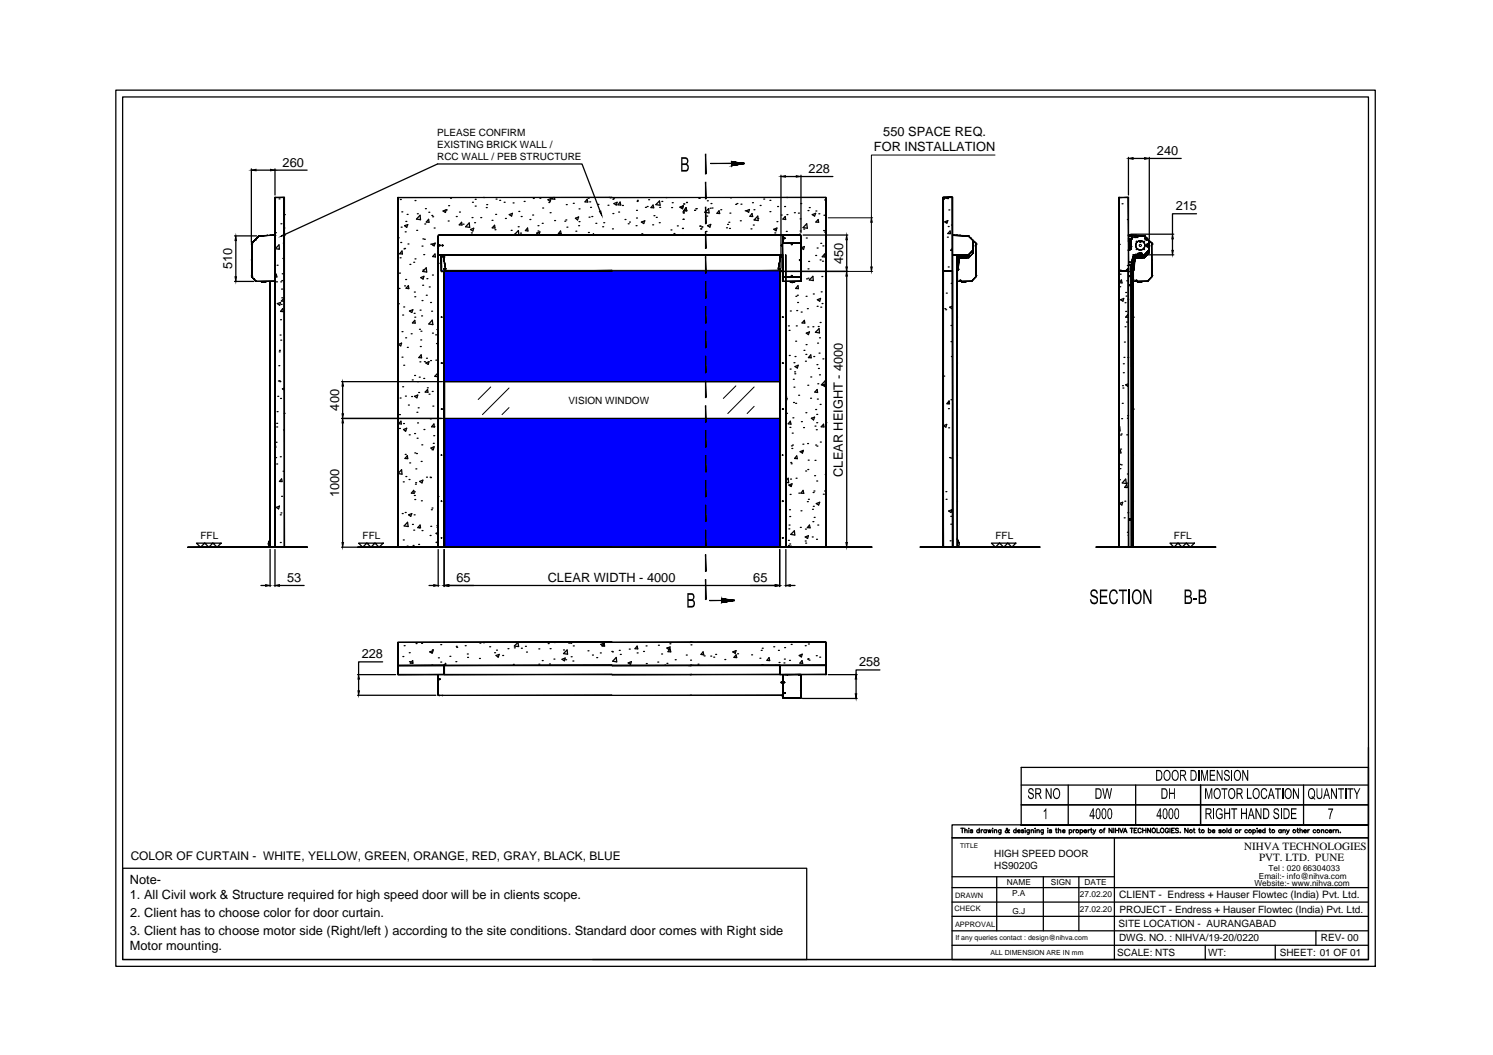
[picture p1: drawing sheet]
<svg xmlns="http://www.w3.org/2000/svg" width="297mm" height="210mm" viewBox="0 0 297 210" stroke-linecap="round" stroke-linejoin="round" font-family="sans-serif">
<defs><g id="words">
<g font-size="2.5">
<text x="175.7" y="27">550 SPACE REQ.</text>
<text x="56.2" y="33.1">260</text>
<text x="160.9" y="34.4">228</text>
<text x="173.9" y="30.1">FOR INSTALLATION</text>
<text x="230.2" y="30.8">240</text>
<text x="233.9" y="41.8">215</text>
<text x="46.2" y="53.6" transform="rotate(-90 46.2 53.6)">510</text>
<text x="167.7" y="52.5" transform="rotate(-90 167.7 52.5)">450</text>
<text x="67.5" y="81.7" transform="rotate(-90 67.5 81.7)">400</text>
<text x="167.7" y="94.9" transform="rotate(-90 167.7 94.9)">CLEAR HEIGHT - 4000</text>
<text x="67.5" y="99" transform="rotate(-90 67.5 99)">1000</text>
<text x="57.1" y="115.8">53</text>
<text x="90.8" y="115.8">65</text>
<text x="109" y="115.8">CLEAR WIDTH - 4000</text>
<text x="149.9" y="115.8">65</text>
<text x="72" y="131">228</text>
<text x="170.9" y="132.6">258</text>
<text x="25.8" y="176">Note-</text>
<text x="25.8" y="178.8">1. All Civil work &amp; Structure required for high speed door will be in clients scope.</text>
<text x="25.9" y="182.4">2. Client has to choose color for door curtain.</text>
<text x="25.8" y="186">3. Client has to choose motor side (Right/left ) according to the site conditions. Standard door comes with Right side</text>
<text x="25.8" y="189.1">Motor mounting.</text>
</g>
<text font-size="2.4" x="26" y="171.2">COLOR OF CURTAIN - WHITE, YELLOW, GREEN, ORANGE, RED, GRAY, BLACK, BLUE</text>
<g font-size="2.2">
<text x="247.5" y="169">NIHVA TECHNOLOGIES</text>
<text x="250.5" y="171.4">PVT. LTD. PUNE</text>
</g>
<g font-size="2">
<text x="87" y="27">PLEASE CONFIRM</text>
<text x="87" y="29.4">EXISTING BRICK WALL /</text>
<text x="87" y="31.8">RCC WALL / PEB STRUCTURE</text>
<text x="113.1" y="80.4">VISION WINDOW</text>
<text x="39.9" y="107.2">FFL</text>
<text x="72.2" y="107.2">FFL</text>
<text x="198" y="107.2">FFL</text>
<text x="233.6" y="107.2">FFL</text>
<text x="197.8" y="170.5">HIGH SPEED DOOR</text>
<text x="197.8" y="172.9">HS9020G</text>
<text x="222.7" y="178.8">CLIENT - Endress + Hauser Flowtec (India) Pvt. Ltd.</text>
<text x="222.6" y="184.4">SITE LOCATION - AURANGABAD</text>
<text x="222.7" y="181.6">PROJECT - Endress + Hauser Flowtec (India) Pvt. Ltd.</text>
<text x="222.3" y="190.2">SCALE: NTS</text>
<text x="222.6" y="187.3">DWG. NO. : NIHVA/19-20/0220</text>
<text x="240.3" y="190.1">WT:</text>
<text x="254.6" y="190.2">SHEET: 01 OF 01</text>
<text x="262.8" y="187.3">REV- 00</text>
</g>
<g font-size="1.7">
<text x="252.4" y="173.2">Tel : 020 66304033</text>
<text x="200.3" y="176.2">NAME</text>
<text x="201.4" y="178.3">P.A</text>
<text x="209.1" y="176.2">SIGN</text>
<text x="214.9" y="178.5">27.02.20</text>
<text x="215.8" y="176.2">DATE</text>
<text x="249.6" y="176.3">Website:- www.nihva.com</text>
<text x="250.5" y="174.9">Email:- info@nihva.com</text>
<text x="201.4" y="181.8">G.J</text>
<text x="214.9" y="181.4">27.02.20</text>
</g>
<g font-size="1.5">
<text x="190" y="178.6">DRAWN</text>
<text x="189.9" y="181.2">CHECK</text>
<text x="190" y="184.4">APPROVAL</text>
</g>
<g font-size="1.4">
<text x="190.1" y="187">If any queries contact : design@nihva.com</text>
<text x="197" y="189.9">ALL DIMENSION ARE IN mm</text>
</g>
<text font-size="1.3" x="191" y="168.7">TITLE</text>
</g></defs>
<!-- layer: 0 -->
<g fill="#000">
<path d="M217.1 117.5l.3-.3 .5 .1 .4 .3 .1 .5h-.2l-.2-.4-.4-.1a.45 .45 0 0 0-.4 .5 .45 .45 0 0 0 .5 .4l.5 .2 .3 .4v.5l-.3 .5-.4 .2-.5-.1-.3-.3-.2-.5v-.2h.3l.1 .5 .5 .2a.52 .52 0 0 0 .5-.6 .52 .52 0 0 0-.6-.4l-.6-.6zM221 117.5l.3-.2 .5-.1 .3 .2 .3 .6-.3 .2-.3-.6h-.4l-.3 .2-.2 1.1 .2 .7 .2 .2a.63 .63 0 0 0 .9-.6l.2 .2-.4 .7-.7 .1-.4-.4-.2-.6v-.9zM237.4 118.9h.8v.4h-.8zM218.8 117.3h1.5v.3h-1.2v.9h1.1v.4h-1.1v.9h1.3v.4h-1.6zM222.6 117.3h1.6v.3h-.7v2.6h-.2v-2.6h-.7zM227.5 117.3h.3l1 2.3v-2.3h.3v2.9h-.3l-1.1-2.3v2.3h-.2zM204.7 156.9l.2-.1 .5 .1 .3 .5h-.2a.34 .34 0 0 0-.3-.4 .34 .34 0 0 0-.4 .3 .34 .34 0 0 0 .3 .4l.5 .2 .1 .4-.1 .4-.2 .2-.5 .1-.3-.3-.1-.4h.2l.3 .4h.3l.2-.1a.49 .49 0 0 0-.6-.7l-.3-.3zM208 156.8h.3l.7 1.7v-1.7h.2v2.1h-.2l-.7-1.6v1.6h-.3zM219.3 156.8h.2l.3 1.9 .3-1.9h.3l.3 1.9 .3-1.9h.2l-.4 2.1h-.1l-.4-1.8-.4 1.8h-.2zM232.6 156.8h.2v.9h.8v-.9h.1v2.1h-.1v-.9h-.8v.9h-.2zM238.9 153.2h.3l.5 1.8 .4-1.8h.2v2.1h-.1v-1.7l-.5 1.7h-.2l-.4-1.8v1.8h-.2zM239.7 156.8h.3l.5 1.9 .4-1.9h.3v2.1h-.2v-1.7l-.4 1.7h-.2l-.4-1.8v1.8h-.3z"/>
<path d="M240.7 153.2h1v.2h-.8v.7h.8v.3h-.8v.7h.9v.2h-1.1zM242.1 153.2h.1l.8 1.7v-1.7h.2v2.1h-.2l-.8-1.6v1.6h-.1zM243.7 153.3l.4-.2 .3 .2 .3 .5h-.3v-.2l-.2-.2a.37 .37 0 0 0-.4 .4 .37 .37 0 0 0 .5 .3l.3 .3 .1 .4-.2 .5-.4 .1-.5-.2-.1-.5 .2-.1 .1 .4 .2 .1a.4 .4 0 0 0 .5-.4 .4 .4 0 0 0-.6-.4l-.3-.4zM243 156.8h1.2v.3h-.5v1.8h-.2v-1.8h-.5zM247.2 153.2h.2l.7 1.7v-1.7h.2v2.1h-.2l-.8-1.6v1.6h-.1zM248.1 156.8h.2v1.9h.7v.2h-.9zM251.1 157l.5-.2 .3 .2 .2 .3-.2 .2-.2-.5h-.3l-.3 .3-.1 .5 .1 .7a.43 .43 0 0 0 .5 .2 .43 .43 0 0 0 .3-.5l.3 .2-.3 .5-.6 .1-.3-.3-.2-.4v-.8zM253.7 156.8h1.2v.3h-.5v1.8h-.3v-1.8h-.4zM257.2 156.8h.2l.8 1.7v-1.7h.2v2.1h-.2l-.8-1.6v1.6h-.2zM261.9 156.8h.2v1.4a.37 .37 0 0 0 .3 .5 .37 .37 0 0 0 .5-.4v-1.5h.2v1.7l-.4 .5h-.4l-.3-.3zM264.8 156.8h.2l.8 1.7v-1.7h.2v2.1h-.2l-.8-1.6v1.6h-.2zM266.2 156.8h1.2v.3h-.5v1.8h-.2v-1.8h-.5z"/>
<path d="M268.1 156.8h1.2v.3h-.6v1.8h-.2v-1.8h-.4zM269.3 156.8h.2l.5 1 .4-1h.3l-.6 1.3v.8h-.3v-.8zM208.1 160.8l.1 2.2h-.2v-1.7l-.3 .3v-.3zM242.1 161.1l.2-.2 .5-.1 .4 .3v.3l-.2 .1-.1-.4-.4-.1-.3 .3-.1 .4 .1 .7 .4 .4 .4-.3v-.4h-.4v-.2h.7v.8l-.3 .2-.6 .1-.4-.4-.1-.9zM243.6 160.8h.2v.9h.7v-.9h.2v2.2h-.2v-1h-.7v1h-.2zM245 160.8h1.1v.3h-.5v1.9h-.2v-1.9h-.4zM246.9 160.8h.2v.9h.8v-.9h.2v2.2h-.2v-1h-.8v1h-.2zM249.8 160.8h.2l.8 1.7v-1.7h.2v2.2h-.2l-.8-1.7v1.7h-.2zM253.5 160.9l.2-.1 .6 .1 .1 .5h-.1l-.1-.2-.3-.2a.37 .37 0 0 0-.3 .5 .37 .37 0 0 0 .5 .2l.4 .4-.1 .7-.7 .2-.4-.5v-.2l.2-.1 .3 .5 .5-.1a.72 .72 0 0 0-.7-.8l-.2-.2zM256.9 160.8h1.1v.3h-.9v.6h.8v.3h-.8v.7h.9v.3h-1.1zM264.3 160.9h.9l-.4 1.2-.2 .9h-.1l.1-.8 .4-1.1h-.7z"/>
<path d="M135.5 31.3h1l.4 .4v.6l-.2 .3 .3 .4v.6l-.1 .4-.3 .1h-1.1zM135.8 31.6v.9h.6a.44 .44 0 0 0 .3-.6 .44 .44 0 0 0-.5-.3zM135.8 32.8v1h.5a.49 .49 0 0 0 .5-.5 .49 .49 0 0 0-.6-.5z"/>
<path d="M225.6 117.5l.4-.3 .5 .1 .3 .3 .3 .6-.1 1.3-.2 .5-.4 .2-.7-.1-.4-.7-.1-1.2zM225.7 117.8l-.2 .5v1l.4 .5 .4 .1 .4-.3 .1-.4v-1.1l-.4-.5z"/>
<path d="M136.8 118l1.1 .1 .3 .5-.1 .5a.31 .31 0 0 0 .1 .6l.1 .6-.3 .5-1.2 .1zM137 118.3v.9h.7l.2-.4a.38 .38 0 0 0-.5-.5zM137 119.6v1h.5a.49 .49 0 0 0 .5-.6 .49 .49 0 0 0-.5-.4z"/>
<path d="M235.7 117.3h.9l.3 .2 .2 .3-.1 .6a.35 .35 0 0 0 .1 .6l.1 .5-.3 .6-1.2 .1zM235.9 117.6v.9h.5a.45 .45 0 0 0 .4-.4 .45 .45 0 0 0-.5-.5zM235.9 118.9v.9h.5a.49 .49 0 0 0 .5-.5 .49 .49 0 0 0-.5-.4z"/>
<path d="M238.5 117.3h1.1l.3 .4v.7l-.3 .2 .4 .3v.7l-.2 .4-.3 .2h-1zM238.8 117.6v.9h.7l.2-.3-.1-.4zM238.8 118.9v.9h.5a.49 .49 0 0 0 .4-.5 .49 .49 0 0 0-.5-.4z"/>
<path d="M206 156.8h.9l.2 .2 .1 .6-.5 .4 .6 .9h-.3l-.4-.9h-.4v.9h-.2zM206.2 157v.8h.6l.1-.2a.34 .34 0 0 0-.3-.6z"/>
<path d="M209.7 157l.7-.2 .5 .6v1l-.5 .6-.5-.1-.3-.4-.1-.7zM210 157.1l-.3 .3v1l.3 .3h.4l.3-.3v-.8l-.2-.5z"/>
<path d="M217.9 156.8h.8l.4 .4v1.2l-.4 .5h-.8zM218.2 157.1v1.6h.5l.2-.3 .1-.9-.2-.4z"/>
<path d="M230 153.2h.9l.3 .4v1.1l-.1 .4-.3 .2h-.8zM230.2 153.4v1.7h.6l.3-.6-.1-.8-.2-.2z"/>
<path d="M231.1 156.8h.7l.4 .4 .1 1.2-.5 .5h-.7zM231.3 157.1v1.6h.5l.2-.3 .1-.9-.2-.4z"/>
<path d="M231.7 153.4l.3-.2h.4l.4 .5v1.2l-.4 .4h-.4l-.4-.4-.1-.7zM231.9 153.5l-.2 .3v.9l.2 .4h.4l.4-.5v-.7l-.3-.5z"/>
<path d="M233.3 153.4l.5-.3 .4 .2 .2 .3 .1 1.1-.5 .6h-.4l-.4-.3-.1-1.1zM233.5 153.5l-.2 .4 .1 .9a.52 .52 0 0 0 .6 .3 .52 .52 0 0 0 .3-.7l-.2-.9-.2-.1z"/>
<path d="M234.8 153.2h.8l.3 .2v.7l-.3 .3 .5 .9h-.2l-.6-.9h-.3v.9h-.2zM235 153.4v.8l.7-.1 .1-.4-.2-.2z"/>
<path d="M236.9 153.2h.8l.3 .5 .1 1-.4 .6h-.8zM237 153.4v1.7h.5l.3-.3v-1l-.2-.3z"/>
<path d="M241.7 157l.3-.2h.3l.4 .2 .1 .4v1l-.1 .3-.4 .3-.5-.1-.3-.5-.1-.7zM241.8 157.2l-.1 .4v.6l.3 .5h.4l.2-.3 .1-.8-.2-.3a.41 .41 0 0 0-.7-.1z"/>
<path d="M244.6 157l.6-.2 .5 .6v1l-.5 .6-.5-.1-.3-.5v-.9zM244.7 157.2l-.2 .5 .1 .6 .3 .4h.3l.3-.4v-.7l-.3-.6z"/>
<path d="M245.8 153.3l.6-.1 .4 .5 .1 1.1-.5 .5h-.5l-.4-.6v-.9zM245.8 153.6l-.1 .4v.7l.3 .4h.3l.4-.5v-.6l-.3-.6h-.3z"/>
<path d="M246 156.8h.9l.2 .2 .1 .6-.4 .4 .5 .9h-.2l-.5-.9h-.4v.9h-.2zM246.2 157v.8l.7-.1v-.6z"/>
<path d="M249.4 157l.7-.2 .5 .6v1l-.5 .6-.4-.1-.4-.4-.1-.7zM249.7 157.1l-.3 .3v1l.3 .3h.4l.3-.3v-.8l-.2-.5z"/>
<path d="M252.8 156.8h.2l.6 2.1h-.2l-.2-.6h-.6l-.2 .6h-.2zM252.9 157l-.2 1.1h.5z"/>
<path d="M255.7 157.1l.4-.3h.3l.5 .5 .1 1-.3 .5-.3 .2-.4-.1-.4-.5v-.8zM256 157.2l-.2 .3v.8l.2 .4h.4l.4-.4v-.8l-.4-.5z"/>
<path d="M260.4 157l.4-.2h.3l.4 .4 .1 1.1-.2 .4 .3 .2-.2 .2a.34 .34 0 0 0-.5-.1l-.4-.1-.4-.6v-.7zM260.6 157.2l-.2 .3 .1 .9 .3 .3h.3l-.1-.1 .1-.2a.19 .19 0 0 0 .2 .2 .19 .19 0 0 0 .1-.3l.1-.5-.2-.6-.2-.2z"/>
<path d="M263.8 156.8h.2l.6 2.1h-.2l-.1-.6h-.7l-.1 .6h-.3zM263.9 157l-.2 1.1h.5z"/>
<path d="M217.4 160.8h.2v1.4h.2v.3h-.2v.5h-.2v-.5h-.6zM217.4 161.2l-.5 1h.5z"/>
<path d="M218.2 161l.4-.2 .3 .3 .1 1.2-.2 .5a.44 .44 0 0 1-.6 .1 .44 .44 0 0 1-.2-.6v-.8zM218.4 161l-.2 .4v.9a.28 .28 0 0 0 .2 .5 .28 .28 0 0 0 .3-.3l.1-1.1z"/>
<path d="M219.3 160.9h.1a.65 .65 0 0 1 .6 .2 .65 .65 0 0 1 .1 .7l-.1 .9-.2 .3h-.3l-.3-.4-.1-.5 .1-.8zM219.5 161.1l-.2 .3v1a.32 .32 0 0 0 .4 .4 .32 .32 0 0 0 .2-.5v-.8a.32 .32 0 0 0-.4-.4z"/>
<path d="M220.4 161a.51 .51 0 0 1 .7 0 .51 .51 0 0 1 .1 .6v1l-.2 .4h-.4l-.3-.6zM220.7 161.1l-.2 .5v.7a.29 .29 0 0 0 .2 .5 .29 .29 0 0 0 .3-.4v-1.2l-.2-.2z"/>
<path d="M230.8 160.8h.1v1.4h.2v.3h-.2v.5h-.2v-.5h-.6zM230.7 161.2l-.4 1h.4z"/>
<path d="M231.5 161a.51 .51 0 0 1 .6 0 .51 .51 0 0 1 .2 .6l-.1 1-.2 .4h-.4l-.3-.6zM231.7 161.1l-.2 .4v.8a.28 .28 0 0 0 .2 .5 .28 .28 0 0 0 .3-.4v-1.2l-.2-.2z"/>
<path d="M232.6 161l.5-.2 .3 .3v1.2l-.1 .5a.44 .44 0 0 1-.6 .1 .44 .44 0 0 1-.2-.6v-.8zM232.8 161.1l-.1 .3v1.1a.3 .3 0 0 0 .4 .2 .3 .3 0 0 0 .1-.4v-.9a.32 .32 0 0 0-.4-.3z"/>
<path d="M233.8 160.9h.1a.65 .65 0 0 1 .6 .2 .65 .65 0 0 1 .1 .7l-.1 .9-.2 .3h-.4l-.2-.4-.1-.5zM234 161.1l-.2 .3 .1 1a.28 .28 0 0 0 .3 .4 .28 .28 0 0 0 .2-.5v-.9a.28 .28 0 0 0-.1-.3 .28 .28 0 0 0-.3 0z"/>
<path d="M239.8 160.8l1 .1 .3 .5-.2 .4a.22 .22 0 0 0-.2 .2 .22 .22 0 0 0 .1 .2l.3 .8h-.2l-.3-.8-.3-.2h-.3v1h-.2zM240 161.1v.7h.6a.36 .36 0 0 0 .2-.4 .36 .36 0 0 0-.3-.3z"/>
<path d="M248.8 160.8h.2l.7 2.2h-.3l-.2-.7h-.6l-.1 .7h-.2zM248.9 161.1l-.2 1h.5z"/>
<path d="M251.3 160.8l.8 .1 .3 .3 .1 1.2-.4 .5-.8 .1zM251.5 161.1v1.6h.4l.4-.5v-.7l-.2-.4z"/>
<path d="M255.4 160.8l.8 .1 .3 .4 .1 1-.4 .6-.8 .1zM255.5 161.1v1.6h.5l.3-.4v-.9l-.2-.3z"/>
</g>
<g fill="none" stroke="#000" stroke-width=".25">
<path d="M23 17.9h250.6v174.4h-250.6zM24.4 19.3h247.9v171.6h-247.9zM54.7 39.3h1.9v69.6h-1.9zM55.5 39.6h.1M79.6 39.7h.1M82.6 39.9h.1M89.6 39.4h.1M94.5 39.7h.1M96.2 39.3h.1M96.3 39.3h.1M98.7 39.6h.1M99.4 39.9h.1"/>
<path d="M106.1 39.5h.1M107.4 39.4h.1M109 39.7l.7-.2-.3 .6zM110.1 39.3l-.3 .3 .6 .1-.1-.4M116.8 39.7l.1 .5h-.5zM117 39.4h.1M121.2 39.3h.4M121.9 39.7h.1M122.1 39.4h.1M126.8 39.9h.1M129 39.7h.1M131.2 40l.1 .8-.8-.1z"/>
<path d="M132.5 39.3h.1M139.1 39.4h.1M140.7 39.9h.1M145.3 39.4h.1M151.9 39.6h.1M153.2 39.9h.1M156.6 39.3h.1M164.1 39.8h.1M187.8 39.3v.4l-.1-.1M188 39.3l-.1 .1 .8 .1v-.2M54.7 54.8l.3-.2 .1 .5h-.4M54.7 43.3v.2"/>
<path d="M54.8 46.3h.1M55 56.1h.1M55.1 52.8h.1M55.5 48.7l.1 .9-.8-.1zM55.9 56.1h.1M55.9 44.5h.1M56 57.5h.1M56.1 59.3h.1M56.1 55.8h.1M56.1 54.5h.1M56.3 51.4h.1M56.4 48.4h.1"/>
<path d="M56.5 45.4h.1M56.6 42.7h.1M56.6 59.3l-.6 .6 .6 .1M79.2 47.3h.1M79.4 57.4h.1M79.5 54.3h.1M79.6 51.3h.1M79.7 48.2h.1M79.8 45.2h.1M79.9 42.1h.1M80 49.9l.1 .6h-.6zM80.4 49.5h.1"/>
<path d="M80.5 56.9h.1M80.5 49.4h.1M80.5 44.9l.6-.2-.2 .5zM80.6 46.1h.1M80.7 55.6h.1M80.7 44.1h.1M81 42.7h.1M81.2 48.5h.1M81.3 56.8v.6l-.5-.1zM81.5 52.6h.1M82.3 52.2h.1M82.4 58.1h.1"/>
<path d="M82.5 59h.1M82.6 51.5h.1M82.9 45.8h.1M83 42.5h.1M83.6 42.8l.1 .9-.8-.1zM83.7 55.2l.6-.2-.1 .5zM84 49h.1M84 59.8h.1M84.1 56.8h.1M84.1 54l.7-.7 .1 .8zM84.1 47.5h.1M84.2 53.7h.1"/>
<path d="M84.3 50.7h.1M84.4 47.6h.1M84.5 44.6h.1M84.6 41.5h.1M84.8 58.7h.1M84.9 55.4h.1M85.3 43.6l.1 .6h-.6zM85.3 42.2h.1M85.4 57.1h.1M85.7 48.6h.1M85.9 42.9h.1M86 48.6l.6-.2-.2 .5z"/>
<path d="M86 54.7h.1M86 48.8h.1M86.1 43.1h.1M86.4 45.4h.1M86.5 50.5l.1 .6-.5-.1zM87.2 52.4h.1M88.2 42l.6-.3-.2 .6zM88.4 53.9h66.8v22h-66.8zM88.8 41.8h.1M89.2 44h.1M89.3 40.9h.1M90.8 43.1h.1"/>
<path d="M91.4 42.2h.1M91.8 44.2l.1 .6-.5-.1zM92.1 44.6h.1M93.4 44.4v.8l-.8-.1zM93.6 45.7l.6-.3-.1 .6zM93.8 46.3h.1M93.9 43.3h.1M94 40.2h.1M94.4 44.3h.1M94.5 41h.1M95.6 43.3h.1M96.7 41.3h.1"/>
<path d="M96.8 40.7h.1M97.9 43.8h.1M98.4 44.8l.1 .6-.6-.1zM98.5 45.7h.1M98.6 42.7h.1M100.3 40.2h.1M100.6 43.5h.1M101.3 46.7h.1M101.3 42.7l.7-.3-.2 .6zM101.7 45.8h.1M102.1 40.4h.1M103.1 45.1h.1"/>
<path d="M103.1 45.9l.1 .8-.8-.1zM103.2 42.1h.1M103.6 46.4h.1M103.7 43.1h.1M104.3 40.1h.1M105 45.4v.6l-.5-.1zM105.4 43.7h.1M106 42.8h.1M106.8 46.4l.6-.3-.2 .6zM107 44.9h.1M107 46h.1M107.9 44.4h.1"/>
<path d="M108 41.4h.1M109.2 40.3h.1M109.4 42.3h.1M110.3 43.9h.1M111.5 46l.1 .5h-.5zM112.4 44h.1M112.6 43.8h.1M112.7 40.7h.1M112.8 45.2h.1M114.1 40.5h.1M114.5 43.4l.6-.2-.2 .6zM114.6 46h.1"/>
<path d="M115.1 44.9h.1M115.2 44.1h.1M115.2 41.6h.1M117.1 46.3h.1M117.2 43.2h.1M117.3 40.2h.1M117.5 41.3h.1M117.7 43.1h.1M117.9 46.8l.2-.3v.3M118.5 44.4h.1M119 40.7h.1M119.9 45.1h.1"/>
<path d="M120.1 44.3h.1M121 40.8h.1M121.8 45.5h.1M121.9 42.5h.1M122.1 40.5l.7-.3-.2 .6zM123.1 42.2h.1M123.4 40.2l.1 .6h-.5zM123.8 40.9h.1M124.3 43.7h.1M125 44.5h.1M125.2 44.2h.1M126.5 44.9h.1"/>
<path d="M126.6 43.4h.1M126.6 41.9h.1M126.8 40.1h.1M127.6 44.2l.7-.3-.2 .6zM127.7 46.5h.1M128.4 41.3h.1M128.7 41.1h.1M129.9 44.7h.1M129.9 40.8l.2 .5h-.6zM130.1 42.9h.1M130.6 43.3h.1M131.2 44.3h.1"/>
<path d="M131.2 41.3h.1M131.7 40.1h.1M133.5 45.7h.1M133.6 41.3h.1M133.7 40.3h.1M134.1 46.5h.1M134.8 44.9h.1M135.3 41.2l.6-.2-.1 .5zM135.8 45.5h.1M135.8 46.7h.1M135.9 42.1h.1M135.9 43.6h.1"/>
<path d="M135.9 42.4h.1M136 40.6h.1M136.5 41.3l.1 .6h-.5zM136.6 40.3h.1M138.2 41.9h.1M138.5 41.5h.1M139.2 45h.1M139.4 45.5h.1M139.6 45.2h.1M140.3 42.2l.1 .1M140.5 46h.1M140.6 43h.1"/>
<path d="M140.8 44.9l.6-.3-.2 .6zM141 41.5l.1 .9-.8-.2zM141.3 41.4h.1M141.4 40.5h.1M141.7 41.4h.1M143.1 41.9l.1 .6-.6-.1zM143.4 41.7h.1M144.5 45.3h.1M144.8 44.6h.1M145 44.2h.1M145.1 45.5h.1M145.2 42.4h.1"/>
<path d="M146.4 40.7h.1M146.6 40.5h.1M147.3 43.9h.1M147.4 40.6h.1M148.3 41.9h.1M148.5 41.9l.6-.2-.2 .5zM149.4 45.5h.1M149.6 42.5l.1 .6-.5-.1zM149.7 40.3h.1M149.9 44.8h.1M150 41.7h.1M150.1 43.7h.1"/>
<path d="M150.8 43.5h.1M150.8 43v.9l-.8-.1zM151.2 40.9h.1M153.2 42.1h.1M153.9 45.6l.7-.2-.2 .5zM154.1 46.3h.1M154.3 45.7h.1M154.6 44.1h.1M154.7 41.1h.1M155.4 42.8h.1M156.1 41.1h.1M156.2 43.1l.1 .6-.5-.1z"/>
<path d="M156.4 46h.1M156.6 42.7h.1M157.4 56.1l.2 .1 .1-.1M158 42.3h.1M158.3 59h.1M158.6 58.7h.1M158.8 56.8v.6h-.5zM158.8 42.4h.1M159.1 46.6h.1M159.2 46h.1M159.2 43.5h.1M159.3 40.5h.1"/>
<path d="M159.4 49.3l.6-.2-.1 .5zM159.9 45.6h.1M160.4 59h.1M160.4 47.4h.1M160.5 55.5h.1M160.5 44.5l.1 .9-.8-.1zM160.8 53.5h.1M160.8 41.9h.1M160.8 55.4h.1M160.9 52h.1M161 41.3h.1M161 55.7l.7-.7 .1 .8z"/>
<path d="M161.6 42.7l.7-.3-.2 .6zM161.8 58.5h.1M162.3 50.8h.1M162.3 42h.1M162.6 49.3h.1M162.6 59.6l.7-.2-.2 .5zM162.8 43.7l.1 .5h-.6zM162.9 42.5h.1M163.2 51.7h.1M163.3 48.4h.1M163.4 58.1h.1M163.5 55h.1"/>
<path d="M163.6 52h.1M163.7 48.9h.1M163.8 45.9h.1M163.9 42.8h.1M164.1 46.2h.1M164.1 50.5v.6h-.5zM164.2 52.1h.1M164.2 54.9h.1M187.9 44.1l.7-.2-.2 .5zM188.3 58.3h.1M188.5 47.2h.1M188.7 45.1h.1"/>
<path d="M188.7 53.1h.1M188.8 41.8h.1M189 46l.1 .5h-.5zM189.2 56.4h.1M189.3 44.8h.1M189.5 49.4l-.4 .4 .4 .1M222.7 48.6h.1M222.8 57.1h.1M222.9 53.7h.1M222.9 54.6h.1M222.9 59.6l.7-.2-.2 .5zM223.1 55.7l.1 .6-.5-.1z"/>
<path d="M223.2 40.5h.1M224 58.2h.1M224 58.9h.1M224.2 55.9h.1M224.3 43.7h.1M224.3 52.8h.1M224.4 49.8h.1M224.4 59.5h.1M224.4 47.9h.1M224.5 46.7h.1M225.5 55.7h.1M55.2 60.4l.6-.2-.2 .5z"/>
<path d="M55.3 78.9h.1M55.4 75.8h.1M55.5 72.8h.1M55.6 75.8h.1M55.6 70h.1M55.6 69.7h.1M55.7 75.9h.1M55.7 66.7h.1M55.8 63.6h.1M55.8 79.3h.1M55.9 67.7h.1M55.9 60.6h.1"/>
<path d="M56.2 61.4l.2 .6h-.6zM56.6 77.2l-.4 .2 .4 .2M79.3 60.4h.1M79.3 68.5l.6-.2-.2 .5zM79.6 79.2h.1M80 71.1h.1M80 66h.1M80.1 76.9h.1M80.1 62.7h.1M80.3 72.7h.1M80.3 61.1h.1M80.7 78.8h.1"/>
<path d="M80.7 67.2h.1M81 69.1h.1M81.5 61.9l.6-.3-.2 .6zM81.8 66.4h.1M81.9 78.9h.1M82 75.6h.1M82.4 62.3h.1M82.5 74.7h.1M82.5 78.9l.6-.3-.2 .5zM82.5 63.1h.1M82.5 63.7l.1 .6-.5-.1zM83.1 75.9h.1"/>
<path d="M83.3 78.1h.1M83.4 75h.1M83.5 65.5h.1M83.5 72h.1M83.6 61.7h.1M83.6 68.9h.1M83.7 67.6h.1M83.7 65.9h.1M83.8 70.6l.1 .6-.6-.1zM83.9 62.9h.1M84.3 75.3h.1M84.4 72h.1"/>
<path d="M84.7 72.2l.7-.2-.2 .5zM84.9 71.3h.1M85 77.2h.1M85.1 77.5v.5h-.5zM85.4 78.4h.1M85.7 71.7h.1M85.7 60.2h.1M85.9 61.9h.1M86 77.9h.1M86 63.7l.1 .9-.8-.1zM86 66.3h.1M86.7 66.6h.1"/>
<path d="M86.7 71.7h.1M86.8 68.4h.1M87.2 74.2l-.7 .7 .7 .1M87.2 65.5l-.2 .1 .2 .1M156.4 79h.1M156.4 79.4l.2-.1-.2 .5M156.9 64.8h.1M157 65.7h.1M157 70.7h.1M157.2 73.4h.1M157.2 61.9h.1M157.8 75.5h.1"/>
<path d="M158 72.2h.1M158 77h.1M158.1 74h.1M158.1 74.4h.1M158.2 70.9h.1M158.2 72.9l.6-.2-.2 .5zM158.3 67.9h.1M158.4 64.8h.1M158.5 61.8h.1M158.7 60.2h.1M158.9 78.6h.1M159.4 62.1h.1"/>
<path d="M159.9 69.7h.1M160 63.7l.1 .6-.5-.1zM160.2 71.9h.1M160.3 70.5h.1M160.4 68.6h.1M160.4 66.3l.7-.3-.3 .6zM160.6 61.4h.1M160.7 76.7h.1M160.7 65.1h.1M161.3 79.2h.1M161.3 75h.1M161.3 70.6l.1 .6-.6-.1z"/>
<path d="M161.7 65h.1M161.9 70.9h.1M162.2 66.1l.8-.7v.8zM162.5 72.5h.1M162.6 60.9h.1M162.6 77.5l.1 .6-.6-.1zM162.6 79.4h.1M162.7 68.3h.1M162.7 76.4h.1M162.8 65h.1M162.8 73.3h.1M163 70.3h.1"/>
<path d="M163 74.6h.1M163 67.2h.1M163.2 64.2h.1M163.3 61.1h.1M163.5 60.4h.1M163.6 76.6l.7-.2-.2 .5zM163.7 71.4h.1M164.1 75.8l.2 .9-.9-.1zM187.8 74.8h.1M188 61.4h.1M188.1 61.6h.1M188.8 79.8l.1 .6-.5-.1z"/>
<path d="M189.2 64.8h.1M189.2 68h.1M189.2 79.5h.1M189.3 70.9h.1M189.5 60.9l-.6 .2 .5 .3 .1-.3M223.3 76.7h.1M223.4 77.2h.1M223.5 74.2h.1M223.5 72.4h.1M223.6 71.1h.1M223.7 68.1h.1M223.8 65h.1"/>
<path d="M223.8 60.2h.1M224 62h.1M224.1 64.1h.1M224.4 71.1h.1M224.4 62.6l.1 .5h-.5zM224.5 76.4l-.5 .2 .4 .3 .1-.3M54.7 88.4l.2 .6-.2-.1M54.8 91h.1M54.9 88h.1M55 84.9h.1M55 92.3h.1M55 84.2h.1"/>
<path d="M55.1 81.9h.1M55.8 90.9h.1M56 95.3l.1 .5h-.5zM56 98.7h.1M56.3 93.8h.1M56.4 85.5h.1M56.5 82.2h.1M79.2 94.2l.7-.7 .1 .8-.8-.1M79.5 85.2h.1M79.5 82.5h.1M79.8 83.8l.1 .6-.6-.1zM80.2 95.9h.1"/>
<path d="M80.3 84.3h.1M80.3 85.5l.6-.3-.2 .6zM80.5 85.7h.1M80.6 90.4h.1M80.7 94.8h.1M81 90.7l.1 .6-.5-.1zM81.3 80.6h.1M81.4 95.4h.1M81.4 86.5h.1M81.5 92.1h.1M82.3 97.6l.1 .6-.6-.1zM82.4 97.9h.1"/>
<path d="M82.4 98.6h.1M82.5 86.3h.1M82.5 90.1h.1M82.5 99.4h.1M82.6 96.3h.1M82.7 96h.1M82.7 93.3h.1M82.9 90.2h.1M82.9 82h.1M83 87.2h.1M83.1 84.1h.1M83.2 81.1h.1"/>
<path d="M83.5 95.8l.6-.3-.1 .6zM83.8 91.8h.1M83.8 99.6h.1M83.9 88.5h.1M84.3 85.5h.1M84.9 94.9h.1M85.6 94.9h.1M85.6 83.3h.1M85.7 95h.1M85.7 89.1l.7-.2-.2 .6zM86 89.5h.1M86.1 80.8h.1"/>
<path d="M86.2 88.2h.1M86.3 86.7h.1M86.3 84.9h.1M86.3 84.4l.1 .5h-.5zM87.1 98.8h.1M87.2 91.7v.1M88.5 83.3h66.6v25.6h-66.6zM156.4 95.7l.4-.5 .1 .8h-.5M156.5 82.2h.1M156.9 96.5l.7-.2-.2 .5zM157.2 96.6h.1M157.2 85h.1"/>
<path d="M157.2 98.4h.1M157.2 83.8l.2 .6-.6-.1zM157.3 95.3h.1M157.3 92h.1M157.4 92.3h.1M157.5 88.7h.1M157.5 89.2h.1M157.6 86.2h.1M157.7 88.5h.1M157.7 83.1h.1M157.9 80.1h.1M158.3 80.2h.1"/>
<path d="M158.4 95.2h.1M158.5 90.7l.1 .6-.5-.1zM158.9 98.1h.1M159.2 89.9l.6-.3-.1 .6zM159.4 83.9h.1M159.6 89.8h.1M159.7 88.4h.1M159.8 97.6l.1 .6-.5-.1zM159.9 85.1h.1M160.3 93.7h.1M160.3 82.1h.1M160.6 99.8h.1"/>
<path d="M160.7 88.3h.1M160.7 93.4h.1M160.8 91.6h.1M160.8 99.3h.1M161.4 83.2l.7-.2-.2 .6zM161.8 98h.1M161.9 97.7h.1M162.1 94.6h.1M162.2 84.8h.1M162.2 91.6h.1M162.3 81.5h.1M162.3 88.5h.1"/>
<path d="M162.4 85.5h.1M162.5 95.7h.1M162.5 84.1h.1M162.5 82.5h.1M162.5 88.8h.1M163.2 80.5h.1M163.2 88h.1M163.8 98.3h.1M163.8 84.4l.1 .5h-.5zM164.1 97.7h.1M164.2 94.4h.1M164.3 84.1h.1"/>
<path d="M187.7 84.7l.7-.3-.2 .6zM188.2 97.8h.1M188.2 99.3h.1M188.7 81.3h.1M188.7 85.1h.1M188.9 91h.1M189.2 91.1h.1M222.6 85l.2-.1 .1 .9h-.3M222.6 89.9l.3-.3 .1 .5h-.4M222.7 95.4h.1M222.8 92.4h.1M222.8 93.2h.1"/>
<path d="M222.9 89.4h.1M222.9 86.6h.1M223.1 86.3h.1M223.1 92.5h.1M223.2 83.3h.1M223.3 80.2h.1M223.8 99.7h.1M224 95.3l.1 .9-.8-.1zM224.2 96.4l.1 .6h-.6zM224.2 86.5h.1M224.2 96.1h.1M224.3 83.2h.1"/>
<path d="M224.3 94.3h.1M224.3 82.7h.1M39.1 108.1l.8 .8 .8-.8h3.3l-.8 .8-.9-.8-.8 .8-.8-.8zM55 101l.6-.3-.2 .5zM55.8 107.9h.1M55.8 102.4h.1M55.9 102.1h.1M71.3 108.1l.9 .8 .8-.8h3.3l-.9 .8-.8-.8-.8 .8-.8-.8zM79.6 108.9h.1M80 102.2h.1M80.2 107.4h.1M80.6 102h.1"/>
<path d="M81 108.7h.1M81.1 103.9l.1 .9-.8-.2zM81.3 102.4l.6-.2-.2 .5zM82.1 104.3h.1M82.2 108.5h.1M82.3 105.5h.1M82.4 102.4h.1M83.3 108.3h.1M83.4 105h.1M83.6 104.5l.1 .5h-.6zM84 105.6h.1M85.6 106.5h.1"/>
<path d="M85.7 104.7h.1M85.8 101.4h.1M86 101.1h.1M86.8 107.9h.1M86.9 104.5h.1M86.9 104.9h.1M87.1 101.8h.1M87.2 105.9l-.4 .2 .4 .3M156.9 108.5h.1M156.9 107.5h.1M156.9 105.2h.1M157 104.5h.1"/>
<path d="M157.1 101.4h.1M157.1 108.2h.1M157.1 102.8h.1M157.2 108.7h.1M157.3 106.3l.7-.7 .1 .9zM159.2 104.9h.1M159.4 101.6h.1M160.2 107.6h.1M160.2 106.8l.6-.2-.1 .5zM160.2 105.3h.1M160.3 108.1h.1M161.1 104.5l.1 .5h-.6z"/>
<path d="M161.6 106.8h.1M161.6 101.3h.1M161.7 103.8h.1M161.8 100.7h.1M162 102.9h.1M162.4 100.2l.7-.3-.2 .6zM162.4 107.3h.1M162.7 104.5h.1M188.7 101.7l.7-.3-.2 .6zM189 107.6h.1M189.2 104.3h.1M189.2 102.7h.1"/>
<path d="M197.2 108.1l.8 .8 .9-.8h3.2l-.8 .8-.8-.8-.8 .8-.8-.8zM222.7 100.1l.7-.2-.2 .6zM223.7 103h.1M224.3 105.9h.1M224.4 102h.1M224.5 106.5h.1M224.7 117.3v2.9M232.8 108.1l.8 .8 .8-.8h3.2l-.8 .8-.8-.8-.8 .8-.8-.8zM80.2 130.6h.1M80.4 128.5h.1M81.4 129.9h.1M81.5 131.6h.1"/>
<path d="M82.1 131.4l.1 .6-.6-.1zM82.8 128h.1M83.9 128h.1M85.5 129.7l.7-.3-.2 .6zM85.5 129.7h.1M85.9 132.3h.1M86 129.3h.1M87.2 130.9h.1M87.7 128.3h.1M87.7 131.7h.1M88.3 132.4l.4-.4v.4M89.5 130.6h.1"/>
<path d="M90.7 131.6h.1M90.8 128.6h.1M90.9 128.8h.1M92.6 128.5h.1M93 130.1h.1M93 130.8h.1M95.4 131h.1M95.5 128h.1M96.2 127.9h.1M97.4 128.7h.1M98.4 129.9h.1M98.7 130.4l.6-.2-.2 .6z"/>
<path d="M98.8 129.4h.1M100 130.4h.1M101.1 129.1h.1M102.1 132.2h.1M102.3 128.9h.1M102.3 128.5l.8-.7 .1 .8h-.9M103.7 129h.1M104.5 128.6h.1M104.7 129.7h.1M107.2 129.1h.1M107.2 132.2h.1M107.9 131.4h.1"/>
<path d="M109.1 128h.1M109.3 132.1h.1M109.4 129.1h.1M110.2 131.1h.1M110.3 127.8h.1M111.8 131.2l.7-.3-.2 .6zM112.1 129.3h.1M112.5 131.3h.1M112.8 129.3l.1 .9-.8-.2zM113.3 127.8l-.1 .1 .5 .1v-.2M113.6 130.7h.1M114 131.5h.1"/>
<path d="M114.1 128.5h.1M117 129.5h.1M117.9 130.3h.1M118.7 130.8h.1M119.4 129.9h.1M119.5 128.2l.7-.2-.2 .5zM120.2 128l.1 .6-.5-.1zM121.7 129.6h.1M121.8 129.7h.1M122.6 130.8l-.7 .8 .8 .1-.1-.9M123.2 129.4h.1M123.4 130.2h.1"/>
<path d="M125 131.9l.6-.3-.2 .6zM125.2 129.1h.1M126.8 129.9h.1M126.8 128.6l.1 .5h-.6zM128 129.6h.1M128.5 128.5h.1M128.6 132h.1M130.9 131.7h.1M131 128.4h.1M131.6 130.1h.1M132.3 132.4h.1M132.7 132h.1"/>
<path d="M132.7 128.9l.6-.2-.2 .6zM132.8 128.9h.1M133.3 128.1h.1M133.3 129.1l.1 .6h-.5zM134.3 131.3h.1M136.5 130.3h.1M137.4 131.3h.1M137.5 128.3h.1M138.9 132.2h.1M139.9 129.7l.1 .6-.5-.1zM140.1 130.5h.1M141.4 130.5h.1"/>
<path d="M142 130.8h.1M142.4 130.2h.1M144.2 131.2h.1M145.8 129.7l.6-.3-.1 .6zM145.9 129.7h.1M146.3 130.8h.1M146.4 130.3l.2 .5h-.6zM146.7 130.1h.1M149.5 130.3h.1M151.2 131h.1M151.4 129.4h.1M151.5 132.3h.1"/>
<path d="M151.7 129h.1M151.7 132.3h.1M153 130.8l.1 .6h-.5zM153.9 128.7h.1M154.9 129.4h.1M155 131.8h.1M156 131.9h.1M156.1 131.1h.1M156.1 128.8h.1M157.1 131.4h.1M157.4 128.2h.1M159 130.4l.6-.2-.2 .5z"/>
<path d="M159.6 131.4l.1 .6-.6-.1zM160.2 128.5h.1M160.7 131.2h.1M160.8 131h.1M160.8 128.1h.1M161 131.3h.1M162.4 130.5h.1M163.1 130.8h.1M203.2 156.2h69.1M212.5 156.2v7.9M225.9 156.2v7.9M238.9 156.2v7.9"/>
<path d="M259.3 156.2v7.9M272.3 152.7h-69.1v11.4h69.1M272.3 148.7v15.4M24.4 172.7h136.1v18.2h-136.1zM189.4 179.5h82.9M189.4 176.6h82.9M189.4 174.4h32.3M191.1 164.8h.6M191.4 164.8v.9M192 165.3l.2-.2h.2v.6M192 164.8v.9M192.7 164.8h.1"/>
<path d="M192.8 165.1v.6M193.5 165.2l-.4-.1v.2l.4 .3-.1 .1-.3-.1M194.8 165.2a.28 .28 0 0 0-.4 0 .28 .28 0 0 0 0 .4 .28 .28 0 0 0 .4 0M194.8 164.8v.9M195.2 165.1v.6M195.6 165.1l-.4 .2M196.2 165.2a.28 .28 0 0 0-.4 0 .28 .28 0 0 0 0 .4 .28 .28 0 0 0 .4 0M196.2 165.1v.6M196.5 165.1l.2 .6 .2-.6 .1 .6 .2-.6M197.5 164.8h.1M197.5 165.1v.6M197.8 165.3l.2-.2h.3v.6"/>
<path d="M197.8 165.1v.6M198.3 174.4v10.8M199.2 165.1l-.1 .8h-.3M199.2 165.2a.28 .28 0 0 0-.5 0 .28 .28 0 0 0 0 .4 .28 .28 0 0 0 .5 0M200.8 165.2v-.1a.53 .53 0 0 1-.8 .5v-.3l.5-.3-.2-.2v.3l.3 .5h.2M202.2 165.2a.28 .28 0 0 0-.5 0 .28 .28 0 0 0 0 .4 .28 .28 0 0 0 .5 0M202.2 164.8v.9M202.5 165.3h.5a.28 .28 0 0 0-.4-.2 .28 .28 0 0 0-.2 .3 .28 .28 0 0 0 .3 .3l.3-.1M203.2 164.1h69.1zM203.2 160.1h69.1M203.2 164.1h69.1M203.7 165.2l-.4-.1v.2l.4 .3-.2 .1-.3-.1"/>
<path d="M203.9 164.8h.1M204 165.1v.6M204.8 165.1l-.1 .8h-.3M204.8 165.2a.28 .28 0 0 0-.4 0 .28 .28 0 0 0 0 .4 .28 .28 0 0 0 .4 0M205.2 165.3l.2-.2h.2v.6M205.2 165.1v.6M205.9 164.8h.1M206 165.1v.6M206.3 165.3l.2-.2h.2l.1 .6M206.3 165.1v.6M207.6 165.1l-.1 .8h-.3M207.6 165.2a.28 .28 0 0 0-.4 0 .28 .28 0 0 0 0 .4 .28 .28 0 0 0 .4 0"/>
<path d="M207.6 174.4v10.8M208.4 164.8h.1M208.5 165.1v.6M209.2 165.2l-.4-.1v.2l.4 .3-.1 .1-.3-.1M210 165.1h.3M210.1 164.8v.7l.2 .2M210.6 165.3l.2-.2h.2v.6M210.6 164.8v.9M211.4 165.3h.5a.28 .28 0 0 0-.3-.2 .28 .28 0 0 0-.3 .3 .28 .28 0 0 0 .3 .3l.3-.1M212.7 165.2a.28 .28 0 0 1 .5 0 .28 .28 0 0 1 0 .4 .28 .28 0 0 1-.5 0M212.7 165.1v.9M213.5 165.1v.6"/>
<path d="M213.9 165.1l-.4 .2M214.6 174.4v10.8M214.9 165.2a.28 .28 0 0 1 .4 0 .28 .28 0 0 1 0 .4 .28 .28 0 0 1-.4 0M214.9 165.1v.9M215.7 165.3h.5a.31 .31 0 0 0-.5-.1 .31 .31 0 0 0 0 .5 .31 .31 0 0 0 .5-.1M216.5 165.1v.6M216.8 165.1l-.3 .2M217 165.1h.3M217.1 164.8v.7l.2 .2M217.5 165.1l.2 .6 .3-.6M217.7 165.7l-.3 .3M219.5 165.1h.3"/>
<path d="M219.9 164.8l-.3 .2v.7M221.2 164.8v.9l-.5-.9v.9M221.6 164.8v.9M221.7 166.7v24.2M221.9 164.8v.9M221.9 165.2h.7M222.6 164.8v.9M222.8 164.8l.3 .9 .3-.9M223.5 165.7l.4-.9 .3 .9M223.7 165.4h.4M224.8 164.8h.6M225.1 164.8v.9"/>
<path d="M225.7 165.2h.3M226.2 164.8h-.5v.9h.5M227 165a.33 .33 0 0 0-.3-.2 .33 .33 0 0 0-.3 .3v.2a.33 .33 0 0 0 .3 .4 .33 .33 0 0 0 .3-.2M227.3 165.2h.7M227.3 164.8v.9M228 164.8v.9M228.9 164.8v.9l-.6-.9v.9M230.2 164.8v.9h.5M232.5 165a.33 .33 0 0 0-.4-.2 .33 .33 0 0 0-.3 .3v.2a.32 .32 0 0 0 .3 .4 .32 .32 0 0 0 .4-.4h-.2M232.8 164.8v.9M233.1 165.2h.3M233.7 164.8h-.6v.9h.6"/>
<path d="M234.5 164.9l-.3-.1-.3 .1v.2l.6 .3-.3 .3-.3-.1M234.8 165.6h.1M236.4 164.8v.9l-.7-.9v.9M237.4 165.1h.3M237.5 164.8v.7l.3 .2M238.5 165.1h.3M238.6 164.8v.7l.2 .2M240.4 165.2a.28 .28 0 0 1 .4 0 .28 .28 0 0 1 0 .4 .28 .28 0 0 1-.4 0M240.4 164.8v.9M241.2 165.3h.5a.28 .28 0 0 0-.3-.2 .28 .28 0 0 0-.3 .3 .28 .28 0 0 0 .3 .3l.3-.1M243 165.2l-.5-.1v.2l.5 .3-.2 .1-.3-.1M244.1 164.8v.9"/>
<path d="M244.9 165.2a.28 .28 0 0 0-.4 0 .28 .28 0 0 0 0 .4 .28 .28 0 0 0 .4 0M244.9 164.8v.9M246.6 165.1v.6M246.9 165.1l-.3 .2M248.2 165.2a.28 .28 0 0 0-.4 0 .28 .28 0 0 0 0 .4 .28 .28 0 0 0 .4 0M249.3 165.2a.28 .28 0 0 1 .4 0 .28 .28 0 0 1 0 .4 .28 .28 0 0 1-.4 0M249.3 165.1v.9M250.1 164.8h.1M250.1 165.1v.6M250.4 165.3h.5a.28 .28 0 0 0-.3-.2 .28 .28 0 0 0-.2 .3 .28 .28 0 0 0 .2 .3l.3-.1M251.7 165.2a.28 .28 0 0 0-.4 0 .28 .28 0 0 0 0 .4 .28 .28 0 0 0 .4 0M251.7 164.8v.9"/>
<path d="M252.5 165.1h.3M252.6 164.8v.7l.2 .2M254.9 165.2a.28 .28 0 0 0-.4 0 .28 .28 0 0 0 0 .4 .28 .28 0 0 0 .4 0M254.9 165.1v.6M255.2 165.3l.3-.2h.2v.6M255.2 165.1v.6M256 165.1l.2 .6 .3-.6M256.2 165.7l-.3 .3M258 165.1h.3M258.2 164.8v.7l.2 .2M258.6 165.3l.2-.2h.3v.6M258.6 164.8v.9"/>
<path d="M259.4 165.3h.5a.28 .28 0 0 0-.3-.2 .28 .28 0 0 0-.3 .3 .28 .28 0 0 0 .3 .3l.3-.1M260.2 165.1v.6M260.5 165.1l-.3 .2M261.8 165.2a.28 .28 0 0 0-.5 0 .28 .28 0 0 0 0 .4 .28 .28 0 0 0 .5 0M262.9 165.3l.2-.2h.2l.1 .6M262.9 165.1v.6M264.2 165.2a.28 .28 0 0 0-.4 0 .28 .28 0 0 0 0 .4 .28 .28 0 0 0 .4 0M264.4 165.3h.5a.28 .28 0 0 0-.3-.2 .28 .28 0 0 0-.2 .3 .28 .28 0 0 0 .2 .3l.3-.1M265.2 165.1v.6M265.6 165.1l-.4 .2M265.8 165.3l.2-.2h.2l.1 .6M265.8 165.1v.6"/>
<path d="M266.7 165.6h.1M117.9 190.9h154.4h-82.9v-24.2h82.9h-82.9v-2.6h82.9v26.8M189.4 185.2h82.9M189.4 182.3h82.9M189.4 188.1h82.9M239.8 188.1v2.8M253.7 188.1v2.8M261.8 185.2v2.9"/>
<circle cx="214.3" cy="165.4" r=".29"/>
<circle cx="219" cy="165.4" r=".29"/>
<circle cx="229.5" cy="165.2" r=".41"/>
<circle cx="231.2" cy="165.2" r=".41"/>
<circle cx="236.9" cy="165.4" r=".29"/>
<circle cx="239.3" cy="165.4" r=".29"/>
<circle cx="243.5" cy="165.4" r=".31"/>
<circle cx="246" cy="165.4" r=".29"/>
<circle cx="248.7" cy="165.4" r=".29"/>
<circle cx="253.3" cy="165.4" r=".29"/>
<circle cx="257.5" cy="165.4" r=".29"/>
<circle cx="262.3" cy="165.4" r=".29"/>
</g>
<g fill="none" stroke="#000" stroke-width=".2">
<path d="M198 30.8h-24.6v12.5M50.1 54.8v.2M50.1 51.6v.2M50.1 51.6h.1M50.1 51.6v.3M50.1 48.5v.2M50.1 55.1h.1M50.1 48.4h.1M50.1 48.4l.1 .4M50.1 54.7h.1M50.1 54.7v.4M50.1 48.8h.1"/>
<path d="M50.3 54.9h.1M50.3 48.6h.1M50.6 55.4h.1M50.9 47.8h.1M51 47.4l.2-.1-.2 .2M51 55.9v.1M51.5 47h.1M52 56v.1M53 56l-.1 .1M53.1 46.8h.2M53.1 46.8v.1M53.7 46.8h.2"/>
<path d="M53.9 46.8h-.2M54.7 56h.1M54.7 46.8h.1M54.7 55.9v.1M87.2 50.7h.1M87.2 50.7h.6M87.2 47.8v.1M87.2 49.8h.1M87.3 50.7h.3M87.3 46.8h.3M87.3 48.8h.3v.1zM87.4 46.7l-.1 .1"/>
<path d="M87.4 48.8l.1 .1zM87.4 48.8h.1M87.4 46.8h.1M87.4 46.7h.1M87.4 46.7v.1M87.5 46.8h.1M87.5 46.7l.1 .1M87.5 46.8h-.3v.1M87.5 46.7v.1M87.6 46.8h.1M87.8 53.9v.1M87.8 53.9l.3 .1"/>
<path d="M87.8 53.2v.8M87.9 51.1l-.1 .1M87.9 50.7h.3M88 48.8l.1 .1zM88 48.8l.1 .1M88.1 48.8h.1M88.1 54h.1M88.1 48.8v.1M88.1 51.1h.1M88.1 51.1h.3M88.1 48.8h-.1l.1 .1M88.1 51.1h.2"/>
<path d="M88.3 51.1h.1M88.3 53.8v.2M88.4 51.1l-.5-.1-.1 .3M88.4 53.5h.1M88.4 53.5l.1 .1M88.4 53.5h.2M88.4 51.1h.1M88.4 53.6h.1M88.4 51.7v.1M88.4 53.4v.2M88.4 53.4h.1M88.4 53.5l.1 .1z"/>
<path d="M88.4 53.5v.1M88.4 53.4v.1M88.5 53.4h.1M88.5 53.6h.1M88.5 53.4v.2M88.5 53.5v.1M88.5 53.4l.1 .1M88.6 53.5l-.1 .1M88.6 53.5l-.2 .1M88.6 53.4h.1M88.6 53.3l.1 .3M88.6 53.4v.2"/>
<path d="M88.7 53.3h.1M88.6 53.6l-.1 .2h-.4v.2M88.6 53.2v.4M154.9 53.4h.1M154.9 53.3v.4M154.9 53.4v.2M154.9 53.3v.3M154.9 53.3l-.1 .2M154.9 53.6l.1 .2h.4v.2M154.9 53.3h.1M154.9 53.2v.5M155 53.5v.1"/>
<path d="M155 53.5h.2M155 53.5l.1 .1zM155 53.6h.1M155 53.4h.1M155 53.4h.1v.2h-.1M155 53.4v.2M155 53.5h.1M155.1 53.5h.1M155.1 53.4v.1M155.1 53.5h-.1M155.1 53.5l-.1-.1v.2M155.1 53.5v.1"/>
<path d="M155.1 53.6h.1M155.2 51.1l.4-.1 .1 .3M155.2 53.5l-.2 .1M155.2 51.1h.1M155.2 51.7v.1M155.2 51.1h.3h-.2M155.2 51v.1M155.3 51.1h.1M155.3 54h.1M155.3 53.8v.2M155.4 46.8h.2zM155.4 50.7h.2z"/>
<path d="M155.4 54h.1M155.4 48.8l.1 .1zM155.4 51.1h.1M155.4 46.8h.1M155.4 50.7l.1 .1M155.5 48.8h.1M155.5 48.9h.1M155.5 46.8h.1M155.5 48.8v.1M155.5 54h.1M155.5 50.7h.1M155.5 50.8h.1"/>
<path d="M155.5 46.8h-.1M155.6 50.7l-.1 .1M155.6 51.1l.1 .1M155.7 53.9v.1M155.7 53.2v.8h-.3M155.7 53.8h.1M155.7 48.4h.1M155.8 55.1h.1M155.7 55.7v.2M155.7 55.7v.3M155.8 56h-.1M155.8 48.4h.1"/>
<path d="M155.8 47.9l-.1 .5M155.8 46.8v.1M155.8 46.8l.3 .1zM155.8 47.4l.2 .1M155.9 47.4h.1M155.9 47.4v-.1l.2 .1-.2-.1 .2 .1M155.9 46.8h.1M155.9 46.8h.2M156 46.8h.1M156 47.4h.1M156 47.3h.1M156 47.5h.1"/>
<path d="M156 47.3v.2M156.1 46.8h.1M156.1 47.4h.1M156.1 47.4l-.1 .1M156.1 47.4h-.3h.3M156.1 47.4v.1M156.2 54h17.4M156.6 46.8h.1M157.2 56v.1M157.5 48.6v-.1l.1 .2zM157.5 48.5l.1 .2h-.1zM157.5 54.9h.1"/>
<path d="M157.5 48.6h.1M157.5 48.5v.1M157.5 48.5l.1 .1M157.6 48.6h.1M158.2 56l-.1 .1M158.9 46.8h.1M159.1 51.6h.1l-.1 .3zM159.1 51.7l.1 .1zM159.1 51.7h.1M159.1 51.7l.1 .1M159.2 51.8h-.1M159.2 51.7l-.1 .1"/>
<path d="M159.2 51.7v.1M159.2 56h.2M159.3 55.1h.1M159.3 48.4l.1 .1zM159.3 48.4h.1M159.3 46.9v.1M159.3 46.8l.1 .1-.2 .1M159.3 56h.1M159.3 47h.1M159.3 55.9v.1M164.8 43.3h8.8M173.4 44.2v8.9"/>
<path d="M189.5 46.8h.1M189.5 50.7h.1M189.8 50.6l-.3 .1M190 50.7h.1M190.3 46.8h.2M190.4 50.7h.1M190.5 55.8v.2h.1l-.1-.1M190.5 55.7h.1M190.5 51.7l.2 .1M190.5 51.7l.2 .1zM190.5 52.2l.1 .1h-.1M190.5 52.8l.1 .1"/>
<path d="M190.5 53.4h.1M190.5 51.1v.1M190.5 51h.1M190.5 51l.3 .1M190.5 52.9h.1M190.5 53.3l.1 .1M190.5 46.8h.1M190.5 51.1l.2 .1M190.6 53.4l-.1 .4M190.6 53.2v.2M190.6 50.7l-.1 .4h.6M190.6 53.2v.1"/>
<path d="M190.6 53.8l-.1 .1M190.6 53.5v.1M190.6 53.6h.1M190.6 51h.5M190.6 52.9v.3M190.7 51.2h.1M190.7 51.2l.1 .1M190.7 50.7l-.1 .4M190.8 51.2v.1M190.9 51.3h.1M190.9 51.3h.2M190.9 51.2v.1"/>
<path d="M190.9 46.8l.3 .1M190.9 46.8h.2M190.9 50.7h.1M191 51.3h.1M191 55.7l.2 .1-.2 .1zM191 50.7h.1M191 51.2h.1M191 51.2v.1M191 51.2h-.1M191 55.8l.1 .1zM191 55.8l.1 .1M191 51v.3"/>
<path d="M191.1 55.8h-.1M191.1 55.8h.1M191.1 55.9h.1M191.1 51.1h.1M191.1 51.3h.1M191.1 51l.3-.1v.2h-.3M191.1 55.8v.1M191.1 51.3v-.2h.5l.1 .2M191.2 51.1h.1M191.2 50.9h.1M191.2 51.1v.2M191.3 56v.1"/>
<path d="M191.3 56h.1M191.3 51.3h.1M191.3 51.2h.1M191.3 51.1h.1M191.3 51.1v.2M191.4 51.2h.1M191.4 51.1l.1 .2M191.5 51.2h.1M191.5 51.1v.2M191.6 51.2h.1M191.7 51.1v.1M191.7 51.1l-.1 .1"/>
<path d="M191.7 51.1v.2M191.7 51.2h.1M191.8 51.1h.1M191.8 50.7l-.2 .1 .4-.1M191.8 50.7h.2zM191.8 51.1h.2M191.8 51.1v.2M191.8 51.1h-.1M191.8 51.1l-.1 .1M191.8 51.1l.1 .2M191.9 51.1h.1M192 51.1h.1"/>
<path d="M192 51v.3M192 51v.1M192.1 51v.3l.1-.3M192.1 51l-.2 .1M192.1 51l-.1 .1M192.1 51.1h.1M192.2 51l-.1 .1M192.2 51v.3M192.2 51h-.2M192.2 56v.1M192.3 51l-.1 .1M192.3 51h.1"/>
<path d="M192.3 51v.3M192.4 50.8l.1-.1v.3M192.4 51h.1M192.4 50.7v.1M192.4 51v.3M192.4 50.8v.2M192.5 51h.1M192.7 47h.1M192.7 50.7h.1M192.7 50.6h.1M192.7 50.6v.1M192.8 50.9h.1"/>
<path d="M192.8 51.1h.1M192.8 51v.2M193.1 50.8l-.3 .1M193.2 56h.1M193.2 47.4l-.1-.1 .1 .2M193.6 49.8h.1M193.6 47.8h.1M193.6 48.7h.1M193.6 48.9h.1M193.6 47.9h.1M193.6 48.3h.1M193.6 48.7v.1"/>
<path d="M193.6 48.7v.3M193.7 47.9l-.1 .1M194.1 48.4h.1M194.2 54.8h.1M194.2 55h.1M194.2 51.6h.1M194.2 51.9h.1M194.2 48.5h.1M194.2 48.7h.1M194.2 54.8l-.1 .3M194.2 48.5v.2M194.2 51.6v.3"/>
<path d="M224.5 47.5v.1M224.5 54h.1M224.6 46.8h-.1l.1 .1M224.7 56.8l.2-.1-.1 .2zM224.7 52.1h.1M224.7 52.1h.2l-.1 .2h-.1zM224.7 52.1h.1v.1zM224.7 49.3l.1 .2M224.7 47.7h.3M224.7 47.6v.1M224.7 52.7h.1zM224.8 47.4h.1"/>
<path d="M224.8 56.8h.1M224.8 54.9h.1M224.8 47.4l-.3 .1M224.8 47.7h.2M224.8 47.4h.2M224.8 47.5h.2M224.8 49.5h.2M224.8 54.9v.1M224.8 54.8l-.1 .2h.2l-.1-.2v.2M224.8 49.5h.1M224.8 49.4v.2v-.1M224.8 47.7h.1"/>
<path d="M224.8 49.5h.3M224.9 49.3h.1M224.9 49.2h.1M224.8 47.5h.1M224.8 56.7h.1M224.8 47.4v.1M224.8 49.1v.1M224.8 56.7v.1M224.8 49.1h.1M224.8 49.3h.1M224.8 49.2h.1M224.9 47.4h.1"/>
<path d="M224.9 53.7h.1M224.9 53.7h.5M224.9 48.9l.2 .1M224.9 53.7l.2 .3M224.9 53.3v.2M224.9 48.9l.1 .1M224.9 53.5v.2M225 47.5h.2M225 49.1h.1M225 53.2h.1M225 47.7h.1M225 47.4v.3"/>
<path d="M225 49v.2M225 49.4v.1M225 49.6v.1M225 49.1v.5M225 49.2h.1M225 49.1h-.3l.1 .4M225 53.2l-.1 .1M225 49.4h.1M225 49.1v.1M225 49.4l-.2 .1M225.1 53.6h.1M225.1 49.3h.1"/>
<path d="M225.1 53.3v.1M225.1 54h.1M225.1 53.3h.1M225.1 53.4h.1M225.1 53.5v.2h.1M225.1 49.3v-.1v.2M225.1 49.3v.1M225.1 53.7v.3M225.1 49.6h-.1M225.1 46.8l.1 .1M225.1 46.9h.1M225.1 53.2l.1 .1"/>
<path d="M225.2 53.6v.1M225.2 53.6h.1M225.2 46.9v.6M225.2 53.4h.1M225.2 53.3l-.1 .7M225.2 47.1h.1M225.2 47.3h.1M225.2 54.9h.1M225.2 53.5h.1M225.2 53.4v.2M225.2 53.2h-.1v.5M225.2 53.3h.1"/>
<path d="M225.2 47.1h.2v.2h-.2M225.2 47.1h.2l-.2 .2M225.2 53.5v.2M225.3 53.7h.1M225.3 53.6l-.1 .4M225.3 53.3h.1M225.3 53.6h.1M225.3 53.5v.2M225.3 47.1v.2M225.3 53.4h.1M225.3 52.9l-.1 .5M225.3 53.5h.1"/>
<path d="M225.3 53.3v.4M225.4 53.8l-.1 .2 .2-.1M225.4 53.4l-.2 .2M225.4 53.7h.2M225.4 54h.1M225.4 53.3h.1M225.4 53.4h.1M225.4 53.6h.1M225.4 53.2v.4M225.4 53.4h-.1M225.4 53.3l-.1 .1M225.4 53.8l-.1 .1"/>
<path d="M225.4 52v.2M225.4 51h.1M225.4 53.7h.1M225.4 51l.1 .1M225.5 53.3h.1M225.5 53.4v.1M225.5 53.6l-.1 .1v-.1M225.5 53.4h.1M225.5 53.6h.1M225.5 51l-.1-.3v.4M225.5 53.3l-.1 .3M225.5 53.6h-.1"/>
<path d="M225.5 52v.3M225.5 55.7v.3h.1l-.1-.1M225.5 51.1h.1M225.5 51.1h.2M225.6 53.8l-.3 .2M225.6 53.6v.2M225.7 53.4l-.1 .2M225.7 46.9v.3h.1M225.7 46.9h.1M225.7 51.1h.1M225.7 46.9h.2M225.7 53.3v.1"/>
<path d="M225.7 51h.3M225.7 47.1h.1M225.8 47.1l.1 .1M225.8 47.1h.1M225.8 47h.4M225.8 47h.1M225.8 47l-.1 .1M225.8 47v.1M225.8 47l.1 .1v.1zM225.8 51.1h.1M225.8 51.2l.1 .1M225.9 46.9h.1"/>
<path d="M225.9 46.9h.3M225.9 47h.1M225.9 47v.1M225.9 51.3h.1M225.9 46.8l.3 .1M225.9 46.9v.1M225.9 47.1v.1M225.9 50.7l.4-.1-.2 .1M226 50.7h.1M225.9 46.8h.3M225.9 51.2h.3M225.9 50.7l.1 .3"/>
<path d="M225.9 50.7h.1M225.9 51.2l.1 .1v-.1M225.9 51.2h-.1M226 51.2v.1M226 50.6v.1M226 51v.1M226 55.8l.1 .1zM226 55.8l.1 .1M226.1 55.8h-.1M226.1 55.8h.1M226.1 55.9h.1M226.1 48.4l.2-.3a.31 .31 0 0 1 .6 .1 .45 .45 0 0 1 .7 .1 .9 .9 0 0 1-.7 1.4 .9 .9 0 0 1-.8-1.3z"/>
<path d="M226.1 49.5l.1 .1-.1 .1zM226.1 51.3h.1M226.1 48.2h.1M226.1 55.8v.1M226.1 47.1h.1M226.1 48.2v.1M226.1 47.1l.2-.1v.2l-.2-.1M226.2 51.2l-.4 .1M226.2 47.1v.1M226.2 47.1h.1M226.2 46.9v.2M226.2 51.1v.2"/>
<path d="M226.2 47.1h-.1M226.2 47l.1 .1M226.2 48.2l-.1 .2M226.2 49.5l.2 .1M226.2 47v.1M226.2 48.2l-.1 .1M226.2 51.1h.1M226.2 46.9h.2M226.2 49.6h.1M226.2 56l.1 .1M226.2 49.5l.1 .1M226.2 49.5v.1"/>
<path d="M226.2 50.7h.1M226.3 47.1l-.1 .1M226.3 50.4l.1 .1zM226.3 50.4h.1M226.3 51.3h.1M226.3 47.1h.1M226.3 49.6h.1M226.3 51.1h.1M226.3 50.4v.3h-.3M226.3 51.1v.2M226.3 51.2h.2M226.3 50.6h-.4v.1"/>
<path d="M226.4 50.9h.1M226.4 46.9l-.1 .4M226.4 50.7l.1 .2M226.5 51.2h.1M226.5 50.9v.1M226.5 51.1v.2M226.5 51.2h.3M226.6 46.9h.1M226.6 50.3l-.1 .1v.3h.1M226.6 50.4h.2v.2h-.2zM226.6 50.4h.2l-.1 .1zM226.6 51.2h.1"/>
<path d="M226.6 51.1h-.5l.1 .2M226.7 51.3l-.1-.2 .1 .2M226.8 50.7h.2M226.8 51.2h.1M226.8 50.6v.1M226.8 50.6h.2M226.8 51.1h.1M226.8 48.1h.2M226.8 48.1l.2 .1M226.8 50.4v.2M226.8 50.4h-.2l.2 .2M226.8 51.1l.2 .1"/>
<path d="M226.8 51.1v.1M226.8 51.1h-.1M226.8 50.6h.1M226.8 51.1v.2M226.9 51.1h.1M227 48.1v.1M227 51.1h.1M227 50.4l.1 .1zM227 50.6v.1h-.2M227 51v.3M227 50.8h.1M227.1 51v.3l.1-.3"/>
<path d="M227.1 51l-.3 .2M227.1 51l-.1 .1M227.1 50.3l.2 .4h-.2M227.1 50.8h.1M227.1 51.1h.1M227.1 48h.1M227.2 50.4l-.2 .2M227.2 50.4h-.2v.2M227.2 51v.1M227.2 51l.1 .3M227.3 56l-.1 .1M227.3 51v.1"/>
<path d="M227.3 51h.1M227.3 51h-.1M227.3 50.8h-.2M227.3 48l.3 .2M227.4 51v.3M227.5 48.1h.1M227.6 51h-.6M227.6 51h.1M227.6 49.4h.1M227.6 47h.1M227.7 50.7h.1M227.7 46.9h.1"/>
<path d="M227.7 49.3l-.2 .2M227.7 50.7h-.1M227.8 47.4l.1 .1M227.8 51h-.5M227.8 50.9v.3M227.8 47.4h.1M227.9 47.4h.1M227.9 47.4h-.1M227.9 47.5h.1M227.9 47.5v.1M227.9 47.4v.1M227.9 47.4l.1 .1"/>
<path d="M228 47.5h-.1M228.1 47.6v.2M228.1 47.6h.1M228.1 47.8h.1M228.1 47.3l.1 .1M228.1 50.8l-.3 .1M228.1 47.3l.1 .2M228.1 47.6l.1 .1M228.2 47.7l-.1 .1M228.2 47.7h.1M228.2 56h.1M228.2 49.1l.4 .1"/>
<path d="M228.4 49h.1M228.3 49l.1 .1zM228.4 48.7h.1M228.4 48.7v-.2l-.2 .1 .2 .2M228.4 48.9l.3 .1M228.4 48.7v.2M228.5 49.2h.1M228.5 48.5h.1M228.5 49.1v.1M228.6 48.5h-.4M228.6 47.9h.1M228.6 49.7l-.1 .1"/>
<path d="M228.6 47.8v.1M228.6 49.8h.1M228.6 48.7l.1 .3M228.7 48.9h.1M228.7 47.9l-.1 .1M229.1 48.4h.1M229.1 55.1h.1M229.2 48.7h.1M229.2 48.5h.1M229.2 51.6v.3M229.2 54.8v.2M229.2 54.8h.1"/>
<path d="M229.2 48.5v.2M53.7 63l.1 .1zM53.7 72.2l.1 .1zM87.8 63.1h.1zM87.8 72.2l.1 .1zM87.9 63.1h.1M87.9 72.2h.1M87.8 72.2h.1M87.8 63.1h.1M88.5 75.9h66.7M97.6 77l-2.5 2.5M101.3 77.2l-5.3 5.3"/>
<path d="M146.4 76.8l-2.5 2.5M150 77l-5.2 5.3M155.6 63h.2l-.1 .1zM155.6 72.2l.2 .1zM155.7 63.1h.1M155.7 72.2h.1M190.5 63v.1zM190.5 72.2v.1zM225.5 72.2v.1zM225.5 63v.1zM225.5 63.1h.1M53.7 81.4l.1 .1z"/>
<path d="M53.7 90.5l.1 .1zM53.7 99.6l.1 .2zM87.8 90.5l.1 .1zM87.8 99.7l.1-.1v.2zM87.9 81.4h.1M87.8 81.3l.1 .2zM87.8 81.4h.1M87.9 90.5h.1M87.8 90.5v.1M87.9 99.7h.1M87.9 90.5l-.1 .1M88.5 83.3h66.7"/>
<path d="M101.3 81.1l-1.4 1.4M150 80.8l-1.4 1.5M155.6 99.6h.2l-.1 .2zM155.7 99.7h.1M155.7 90.5h.1M155.7 81.4h.1M155.7 81.3v.2zM155.7 90.5v.1M190.5 81.3v.2zM190.5 90.5v.1zM190.5 99.6v.2zM225.5 81.3v.2z"/>
<path d="M225.5 99.6v.2zM225.5 90.5v.1zM225.5 81.4h.1M53.4 108v.4l.4 .4M53.7 107l.1 .1zM53.8 108.8v.1M54.2 108.8h.1M54.7 108.8h.1M54.7 108.8v.1M87.4 108.8v.1M87.7 108.8v.1M87.8 107l.1 .1z"/>
<path d="M87.9 107h.1M88.1 108.8v.1M88.3 108.8h.1M140.3 119.3h.1M155.3 108.8h.1M155.5 108.8v.1M155.7 107h.1M155.8 108.8v.1M155.9 108.8h.5M156.2 108.8v.1M189.5 108.8v.1M190 108.8h.1"/>
<path d="M190.4 108.8v.1M190.5 107v.1zM190.8 108a.56 .56 0 0 1-.4 .8 .58 .58 0 0 0 .4-.8zM224.7 103.4l.1 .1M224.7 103.3v.1M224.7 103.3l.2 .1h-.2zM224.8 103.2l-.1 .1M224.8 103.2l.2 .1M225 103.4l-.2 .1M225 103.3v.1M225.1 108.8h.1M225.1 108.8h.4"/>
<path d="M225.1 108.6h.2M225.4 108.8v.1M225.5 107v.1zM87.2 138.3h.1M87.2 137.4h.1M87.3 138.3l.2 .1zM87.3 135.2v-.2l.3 .2M87.4 135.1l.1 .1zM87.4 135.2h.1M87.4 135.1v.1M87.4 135.1h.1M87.4 135.1l.1 .1"/>
<path d="M87.5 135.2h-.1M87.9 138.3l.2 .1-.2-.1M155.4 135.7h.2M155.4 138.3h.2M155.4 138.3l.1 .1M155.4 135.7l.1 .1zM155.4 135.7l.2 .1-.2 .1zM155.5 135.7h.1M155.5 135.7v.1M155.5 135.8h.1M155.5 138.4h.1M155.6 138.3l-.1 .1"/>
<path d="M155.6 135.7h-.2l.1 .1M155.7 138.8l.1 .1M155.7 138.8h.1M155.8 134.2h.1M155.8 138.3l-.1 .5M155.8 137.4h.1M155.8 138.9h.1M155.8 135.7h.3M155.8 135.7h.3v.2zM155.8 137.9h.1M155.8 137.9h.3M155.9 137.9l.1 .1"/>
<path d="M155.9 137.9h.1M155.9 137.8h.2v.2h-.2zM155.9 135.7l.2 .1zM156 135.8h.1M156 137.9h.1M156 135.7h.1M156 138h.1M156 137.8h.1M156 135.7v.1M156 137.9v.1M156 137.8l-.2 .1M156 137.8l.1 .1"/>
<path d="M156.1 137.9v.1M156.1 137.8h-.2l.1 .2M156.1 137.8h.1M156.1 137.9l-.1 .1M156.1 137.9h.1M156.3 134.2h.1M156.6 134.4h.1M157.4 138.9h.3M157.5 138.9h.1M159 134.4h.1M158.9 134.4h.1M159 138.9h.4"/>
<path d="M159.1 138.9h.1M159.3 138.9h.1M159.3 137.4h.1M159.3 137.4h-.1M159.3 134.2h.1M159.4 138.9h.1M159.4 134.2v.1M245.1 153.2v2.1M241.5 160.8v2.2M254.9 160.8v2.2"/>
<circle cx="87.4" cy="48.8" r=".12"/>
<circle cx="88" cy="48.8" r=".13"/>
<circle cx="88" cy="48.9" r=".12"/>
<circle cx="88.5" cy="53.5" r=".12"/>
<circle cx="155" cy="53.5" r=".12"/>
<circle cx="155.5" cy="48.9" r=".1"/>
<circle cx="155.5" cy="48.8" r=".13"/>
<circle cx="157.5" cy="54.9" r=".07"/>
<circle cx="157.5" cy="54.9" r=".09"/>
<circle cx="157.5" cy="54.9" r=".13"/>
<circle cx="157.5" cy="48.6" r=".13"/>
<circle cx="159.1" cy="51.7" r=".1"/>
<circle cx="191.1" cy="55.8" r=".13"/>
<circle cx="224.8" cy="49.7" r=".08"/>
<circle cx="224.8" cy="52.7" r=".12"/>
<circle cx="224.8" cy="54.9" r=".12"/>
<circle cx="224.8" cy="56.8" r=".11"/>
<circle cx="224.8" cy="56.8" r=".1"/>
<circle cx="224.8" cy="54.9" r=".1"/>
<circle cx="226.1" cy="55.8" r=".09"/>
<circle cx="226.1" cy="55.8" r=".13"/>
<circle cx="226.1" cy="48" r=".1"/>
<circle cx="226.7" cy="50.5" r=".07"/>
<circle cx="226.9" cy="48.8" r=".24"/>
<circle cx="226.9" cy="48.8" r=".9"/>
<circle cx="226.9" cy="48.8" r=".94"/>
<circle cx="227" cy="50.5" r=".11"/>
<circle cx="227.1" cy="50.5" r=".08"/>
<circle cx="227.6" cy="48" r=".1"/>
<circle cx="227.6" cy="49.6" r=".08"/>
<circle cx="227.9" cy="47.4" r=".13"/>
<circle cx="228.1" cy="47.7" r=".13"/>
<circle cx="228.4" cy="49" r=".12"/>
<circle cx="228.4" cy="48.7" r=".11"/>
<circle cx="155.7" cy="90.5" r=".07"/>
<circle cx="155.7" cy="107.1" r=".08"/>
<circle cx="224.8" cy="103.4" r=".1"/>
<circle cx="87.4" cy="135.1" r=".1"/>
<circle cx="87.4" cy="135.1" r=".12"/>
<circle cx="155.5" cy="135.8" r=".13"/>
<circle cx="156" cy="135.8" r=".11"/>
</g>
<g fill="#000" stroke="#000" stroke-width=".2">
<path d="M173.2 53.1h.3l-.1 .9zM173.4 43.3l.1 .9h-.3z"/>
<path d="M54.7 39.3l.1 69.6zM54.7 39.3l.1 69.6z"/>
<path d="M54.7 39.3h1.9zM54.7 39.3h1.9z"/>
<path d="M56.5 39.3l.1 69.6zM56.5 39.3l.1 69.6z"/>
<path d="M79.2 39.3h42.6zM79.2 39.3h42.6zM121.8 39.3h42.5zM121.8 39.3h42.5z"/>
<path d="M140.3 30.7l.1 3.9zM140.3 30.7l.1 3.9z"/>
<path d="M140.3 36.3l.1 3.3zM140.3 36.3l.1 3.3z"/>
<path d="M141.4 32.5h6.7zM141.4 32.5h6.7z"/>
<path d="M145.6 33l2.5-.5zM145.6 32.9l2.5-.4zM145.6 32.2v.8zM145.6 32.2v.7zM145.6 32.2l2.5 .3zM145.6 32.2l2.5 .3z"/>
<path d="M145.6 33l2.5-.5zM145.6 33l2.5-.5zM145.6 32.2v.8zM145.6 32.2l.1 .7z"/>
<path d="M164.3 39.3l.1 69.6zM164.3 39.3l.1 69.6z"/>
<path d="M187.6 39.3h1.9zM187.6 39.3h1.9z"/>
<path d="M187.7 39.2h1.8zM187.7 39.3l1.8-.1z"/>
<path d="M187.6 39.3l.1 69.6zM187.6 39.3l.1 69.6z"/>
<path d="M189.5 39.3v69.6zM189.5 39.3v69.6z"/>
<path d="M222.6 39.3h1.9zM222.6 39.3h1.9z"/>
<path d="M222.6 39.3l.1 14.6zM222.6 39.3l.1 14.6z"/>
<path d="M222.6 39.3h1.9zM222.6 39.3h1.9z"/>
<path d="M50.1 48.5v6.5zM50.1 48.5v6.5z"/>
<path d="M50.1 48.5v6.5zM50.1 48.5v6.5z"/>
<path d="M51.5 46.9l-1.4 1.5zM51.5 46.9l-1.4 1.5z"/>
<path d="M50.1 48.3l1.4-1.4zM51.5 46.9l-1.4 1.5z"/>
<path d="M50.1 55.1l.9 .9zM50.1 55.1l.9 .9z"/>
<path d="M50.9 47.5l-.3 .4zM50.9 47.5l-.3 .4z"/>
<path d="M51 56h3.7zM51 56h3.7z"/>
<path d="M51.5 46.9l-.3 .5zM51.5 46.9l-.3 .5z"/>
<path d="M52.5 56.1l.4-.1zM52.5 56h.4zM52 56.1l.5-.1zM52 56h.5z"/>
<path d="M53.7 56l.1 52.8zM53.7 56l.1 52.8z"/>
<path d="M51.5 47l3.2-.2zM51.5 46.9l3.2-.1z"/>
<path d="M54.7 46.8l.1 9.1zM54.7 46.8l.1 9.1z"/>
<path d="M87.1 47.9l.1 1.9zM87.1 47.9l.1 1.9z"/>
<path d="M87.1 49.8l.1 .9zM87.1 49.8l.1 .9z"/>
<path d="M87.1 46.9l.1 .9zM87.1 46.9l.1 .9z"/>
<path d="M87.1 50.7l.1 58.1zM87.1 50.7l.1 58.1z"/>
<path d="M87.1 50.7l.1 58.2zM87.1 50.7l.1 58.2z"/>
<path d="M87.8 50.7v3.2zM87.8 50.7v3.2z"/>
<path d="M87.8 51.3l.1 1.9zM87.8 51.3l.1 1.9z"/>
<path d="M87.8 50.7l.1 3.2zM87.8 50.7l.1 3.2z"/>
<path d="M87.8 54h.5zM87.8 54h.5z"/>
<path d="M88.2 54l.1 18.6zM88.2 54l.1 18.6z"/>
<path d="M88.3 51.1l.1 .7zM88.3 51.1l.1 .7z"/>
<path d="M88.4 53.9h33.4zM88.4 54l33.4-.1z"/>
<path d="M88.4 53.9v55zM88.4 53.9v55z"/>
<path d="M88.3 53.9l.2 55v-55zM88.3 53.9l.2 55h-.2z"/>
<path d="M88.4 52.4l.2 .8zM88.4 52.4l.2 .8zM88.3 51.8l.2 .6zM88.3 51.8l.2 .6z"/>
<path d="M88.3 51.7l.3 1.5zM88.3 51.7l.3 1.5z"/>
<path d="M140.3 41.2l.1 3.3zM140.3 41.2l.1 3.3z"/>
<path d="M140.3 46.1l.1 3.3zM140.3 46.1l.1 3.3z"/>
<path d="M140.3 51.1l.1 3.3zM140.3 51.1l.1 3.3z"/>
<path d="M140.3 56l.1 3.3zM140.3 56l.1 3.3z"/>
<path d="M155 52.4l-.1 .8zM155 52.4l-.1 .8zM155.2 51.8l-.2 .6zM155.2 51.8l-.1 .6z"/>
<path d="M121.8 54h33.4v-.2zM121.8 53.8h33.4l-33.4 .2zM88.4 54h33.4v-.2zM88.4 53.8h33.4l-33.4 .2z"/>
<path d="M155.2 51.7l-.3 1.5zM155.2 51.7l-.3 1.5z"/>
<path d="M155.2 51.1v.7zM155.2 51.1v.7z"/>
<path d="M155.2 53.9v55zM155.2 53.9v55z"/>
<path d="M155.2 54l.1 54.8zM155.2 54l.1 54.8z"/>
<path d="M155.3 54h.4zM155.3 54h.4z"/>
<path d="M155.2 54l.1 54.8zM155.2 54l.1 54.8z"/>
<path d="M155.7 48.4l.1 6.7zM155.7 48.4l.1 6.7z"/>
<path d="M155.7 55.1l.1 .9zM155.7 55.1l.1 .9z"/>
<path d="M155.7 50.7l.1 3.2zM155.7 50.7l.1 3.2z"/>
<path d="M155.7 51.3v1.9zM155.7 51.3v1.9z"/>
<path d="M121.8 50.7h33.9zM121.8 50.7h33.9zM87.2 50.7h34.6zM87.2 50.7h34.6z"/>
<path d="M155.7 55.1l.1 .9zM155.7 55.1l.1 .9z"/>
<path d="M155.7 47.8l.1 .6zM155.7 47.8l.1 .6z"/>
<path d="M121.8 46.8h34zM121.8 46.8h34zM87.6 46.8h34.2zM87.6 46.8h34.2z"/>
<path d="M155.7 50.7l.1 3.2zM155.7 50.7l.1 3.2z"/>
<path d="M155.7 46.9l.1 .9zM155.7 46.9l.1 .9z"/>
<path d="M155.8 55.1h3.5zM155.8 55.1h3.5z"/>
<path d="M156.3 56l.1 52.8zM156.3 56l.1 52.8z"/>
<path d="M156.3 50.7l.1 58.2zM156.3 50.7l.1 58.2z"/>
<path d="M157.2 56.1l.9-.1zM157.2 56h.9z"/>
<path d="M155.8 48.4h3.5zM155.8 48.4h3.5z"/>
<path d="M159.3 55.1l.1 .9zM159.3 55.1l.1 .9z"/>
<path d="M159.3 46.9l.1 1.5zM159.3 46.9l.1 1.5z"/>
<path d="M159.3 47l.1 1.4zM159.3 47l.1 1.4z"/>
<path d="M155.8 56h3.5zM155.8 56h3.5z"/>
<path d="M159.3 48.5l.1 6.5zM159.3 48.5l.1 6.5z"/>
<path d="M159.3 55.1l.1 .9zM159.3 55.1l.1 .9z"/>
<path d="M159.3 46.9l.1 1.5zM159.3 46.9l.1 1.5z"/>
<path d="M155.8 46.8h3.5zM155.8 46.8h3.5z"/>
<path d="M159.3 55.1l.1 .8zM159.3 55.1l.1 .8z"/>
<path d="M187.7 53.8v.2l1.8-.2zM187.7 54l1.8-.2v.2z"/>
<path d="M187.7 53.9h1.8zM187.7 53.9h1.8z"/>
<path d="M187.6 53.9l.1 55zM187.6 53.9l.1 55z"/>
<path d="M189.5 46.8l3.2 .1zM189.5 46.8l3.2 .1z"/>
<path d="M189.5 46.8l3.2 .1zM189.5 46.8l3.2 .1z"/>
<path d="M189.5 53.9v55zM189.5 53.9v55z"/>
<path d="M189.8 50.7h2.9zM189.8 50.7h2.9z"/>
<path d="M189.5 50.7h.5zM189.5 50.7h.5z"/>
<path d="M190 50.7h.5zM190 50.7h.5z"/>
<path d="M190.4 50.7l.1 58.1zM190.4 50.7l.1 58.1z"/>
<path d="M190.5 53.9v2zM190.5 53.9v2z"/>
<path d="M190.6 53.3l-.1 .4zM190.6 53.3v.4z"/>
<path d="M190.7 51.3l-.1 1.9zM190.7 51.3l-.1 1.9z"/>
<path d="M190.6 56h2.6zM190.6 56h2.6z"/>
<path d="M190.6 52.3v.5zM190.6 52.3v.5z"/>
<path d="M190.7 51.8l-.1 .5zM190.7 51.8v.5z"/>
<path d="M190.6 53.3v.5zM190.6 53.3v.5z"/>
<path d="M190.7 51.3v.4zM190.7 51.3v.4z"/>
<path d="M190.9 51.1l1.5-.1zM190.9 51.2l1.5-.2z"/>
<path d="M190.8 51.1l-.1 2.2zM190.8 51.1l-.2 2.2z"/>
<path d="M190.4 50.7h.5zM190.4 50.7h.5z"/>
<path d="M191.4 50.8l1-.1zM191.4 50.9l1-.2z"/>
<path d="M191.4 51l1-.1zM191.4 51.1l1-.2z"/>
<path d="M191.3 56.1l.9-.1zM191.3 56h.9z"/>
<path d="M192.4 51l.4-.1zM192.4 51l.4-.1z"/>
<path d="M191 50.7h1.7zM191 50.7h1.7z"/>
<path d="M191 50.7h1.7zM191 50.7h1.7z"/>
<path d="M190.8 51.3h1.9zM190.8 51.3h1.9z"/>
<path d="M192.7 46.9l.9 1zM192.7 47l.9 .9z"/>
<path d="M192.7 46.9l.9 .9zM192.7 47l.9 .8z"/>
<path d="M194.1 55.1l-.8 .9zM194.1 55.1l-.8 .9z"/>
<path d="M193.6 49.8l-.9 .9zM193.6 49.8l-.9 .9z"/>
<path d="M193.6 49.8l-.9 .9zM193.6 49.8l-.9 .9z"/>
<path d="M193.6 47.9v1.9zM193.6 47.9v1.9z"/>
<path d="M193.6 47.9v1.9zM193.6 47.9v1.9z"/>
<path d="M193.6 50.3l-.9 1zM193.6 50.3l-.9 1z"/>
<path d="M193.6 48v.7zM193.6 48v.7z"/>
<path d="M193.6 49v1.4zM193.6 49v1.4z"/>
<path d="M193.7 48l.5 .4zM193.7 48l.5 .4z"/>
<path d="M193.6 47.9l.6 .4zM193.6 47.9l.6 .4z"/>
<path d="M194.1 48.4l.1 6.7zM194.1 48.4l.1 6.7z"/>
<path d="M194.1 55.1l-.8 .9zM193.2 56l.9-.9z"/>
<path d="M222.6 53.9h1.9zM222.6 54l1.9-.1z"/>
<path d="M222.6 39.3l.1 14.6zM222.6 39.3l.1 14.6z"/>
<path d="M224.5 39.3l.1 14.6zM224.5 39.3l.1 14.6z"/>
<path d="M222.6 54h1.9v-.2zM222.6 53.8h1.9l-1.9 .2z"/>
<path d="M224.5 53.4l-.5 .5zM223.9 53.9l.6-.5z"/>
<path d="M224.5 47.6h.6zM224.5 47.6h.6z"/>
<path d="M224.5 46.9h.6zM224.5 46.9h.6z"/>
<path d="M224.5 46.8l3.2 .1zM224.5 46.8l3.2 .2z"/>
<path d="M224.5 46.8l3.2 .1zM224.5 46.8l3.2 .2z"/>
<path d="M224.5 46.8l3.2 .1zM224.5 46.8l3.2 .2z"/>
<path d="M224.5 46.9h.6zM224.5 46.9h.6z"/>
<path d="M224.5 46.8h.6zM224.5 46.8h.6z"/>
<path d="M224.5 46.9l.1 .6zM224.5 46.9l.1 .6z"/>
<path d="M224.7 47.7l.1 1.4zM224.7 47.7l.1 1.4z"/>
<path d="M225.2 52l-.2 1.2zM225.2 52l-.2 1.2z"/>
<path d="M225 47.7v1.2zM225 47.7v1.2z"/>
<path d="M225 49l.1 .6zM225 49l.1 .6z"/>
<path d="M225 49l.1 .6zM225 49l.1 .6z"/>
<path d="M225.1 54v54.8zM225.1 54v54.8z"/>
<path d="M224.6 54h.5zM224.6 54h.5z"/>
<path d="M224.5 47.5h.6zM224.5 47.5h.6z"/>
<path d="M224.5 46.8h.6zM224.5 46.8h.6z"/>
<path d="M224.5 47.6h.6zM224.5 47.6h.6z"/>
<path d="M224.5 47.5h.6zM224.5 47.5h.6z"/>
<path d="M225.2 46.9v.6zM225.2 46.9v.6z"/>
<path d="M225.4 51.1l-.2 .9zM225.4 51.1l-.2 .9z"/>
<path d="M224.6 46.9h.6zM224.6 46.9h.6z"/>
<path d="M225.1 46.9l.1 .6zM225.1 46.9l.1 .6z"/>
<path d="M225.1 46.9l.1 .6zM225.1 46.9l.1 .6z"/>
<path d="M225.2 46.9v.6zM225.2 46.9v.6z"/>
<path d="M225.2 54l.1 54.6zM225.2 54l.1 54.6z"/>
<path d="M225.5 51.1l-.2 2.1zM225.5 51.1l-.2 2.1z"/>
<path d="M225.4 52.2l-.1 .7zM225.4 52.2v.7z"/>
<path d="M225.3 54l.1 54.8zM225.3 54l.1 54.8z"/>
<path d="M225.3 54l.1 54.8zM225.3 54l.1 54.8z"/>
<path d="M225.5 51l.5-.1zM225.5 51l.5-.1z"/>
<path d="M225.5 51l.5-.1zM225.5 51l.5-.1z"/>
<path d="M225.4 54l.1 54.8zM225.4 54l.1 54.8z"/>
<path d="M225.5 52.3l-.1 .9zM225.5 52.3l-.2 .9z"/>
<path d="M225.5 53.9v2zM225.5 53.9v2z"/>
<path d="M225.5 51.1l-.1 .9zM225.5 51.1l-.1 .9z"/>
<path d="M225.6 56h2.6zM225.6 56h2.6z"/>
<path d="M225.6 51.1l-.2 2.2zM225.6 51.1l-.3 2.2z"/>
<path d="M225.7 52.1v1.2zM225.7 52.1v1.2z"/>
<path d="M225.7 51.1l-.1 .9zM225.7 51.1l-.2 .9z"/>
<path d="M225.8 51.1l-.1 1zM225.8 51.1v1z"/>
<path d="M225.8 51.1l1.2-.1zM225.8 51.2l1.2-.2z"/>
<path d="M225.8 51.1l1.5-.2zM225.8 51.1l1.5-.1z"/>
<path d="M225.4 50.7h.5zM225.4 50.7h.5z"/>
<path d="M226 50.7h1.7zM226 50.7h1.7z"/>
<path d="M225.8 47.3l.5-.1zM225.8 47.2h.5z"/>
<path d="M226.4 50.9l.9-.2zM226.4 51l.9-.3z"/>
<path d="M226.6 50.6h.5zM226.6 50.7l.5-.1z"/>
<path d="M226.6 50.3h.5zM226.6 50.4l.5-.1z"/>
<path d="M226.3 56.1l.9-.1zM226.3 56h.9z"/>
<path d="M226.4 50.9l.9-.2zM226.4 50.8l.9-.1z"/>
<path d="M227.7 50.7l.9-.9zM228.6 49.8l-.9 .9z"/>
<path d="M224.5 46.8l3.2 .2zM224.5 46.8l3.2 .1z"/>
<path d="M226 50.7h1.7zM226 50.7h1.7z"/>
<path d="M226 50.7h1.7zM226 50.7h1.7z"/>
<path d="M226 50.7h1.7zM226 50.7h1.7z"/>
<path d="M225.8 51.3h1.9zM225.8 51.3h1.9z"/>
<path d="M227.7 46.9l.9 1zM227.7 47l.9 .9z"/>
<path d="M227.7 46.9l.9 1zM227.7 47l.9 .9z"/>
<path d="M227.7 46.9l.9 .9zM227.7 47l.9 .8z"/>
<path d="M227.8 47l.8 .8zM227.7 47l.9 .8z"/>
<path d="M228.2 48.5v.6zM228.2 48.5v.6z"/>
<path d="M229.1 55.1l-.8 .9zM229.1 55.1l-.8 .9z"/>
<path d="M228.5 48.5l.1 .6zM228.5 48.5l.1 .6z"/>
<path d="M228.6 47.9l.1 1.9zM228.6 47.9l.1 1.9z"/>
<path d="M227.7 47l.9 .8zM227.7 47l.9 .8z"/>
<path d="M228.5 47.9l.1 1.9zM228.5 47.9l.1 1.9z"/>
<path d="M228.6 49.8l-.9 .9zM228.6 49.8l-.9 .9z"/>
<path d="M228.6 49.8l-.9 .9zM228.6 49.8l-.9 .9z"/>
<path d="M228.5 47.9l.1 1.9zM228.5 47.9l.1 1.9z"/>
<path d="M228.6 49.8l-.9 .9zM228.6 49.8l-.9 .9z"/>
<path d="M228.6 50.3l-.9 1zM228.6 50.3l-.9 1z"/>
<path d="M228.6 47.9l.1 1.9zM228.6 47.9l.1 1.9z"/>
<path d="M228.6 48l.1 .7zM228.6 48l.1 .7z"/>
<path d="M228.6 49l.1 1.4zM228.6 49l.1 1.4z"/>
<path d="M228.7 48l.5 .4zM228.7 48l.5 .4z"/>
<path d="M228.6 47.9l.6 .4zM228.6 47.9l.6 .4z"/>
<path d="M229.1 48.4l.1 6.7zM229.1 48.4l.1 6.7z"/>
<path d="M229.1 55.1l-.8 .9zM228.2 56l.9-.9z"/>
<path d="M88.2 75.9l.1 32.9zM88.2 75.9l.1 32.9z"/>
<path d="M140.3 61l.1 3.3zM140.3 61l.1 3.3z"/>
<path d="M140.3 65.9l.1 3.3zM140.3 65.9l.1 3.3z"/>
<path d="M140.3 70.9l.1 3.3zM140.3 70.9l.1 3.3z"/>
<path d="M140.3 75.8l.1 3.3zM140.3 75.8l.1 3.3z"/>
<path d="M140.3 80.8l.1 3.2zM140.3 80.8l.1 3.2z"/>
<path d="M140.3 85.7l.1 3.3zM140.3 85.7l.1 3.3z"/>
<path d="M140.3 90.6l.1 3.3zM140.3 90.6l.1 3.3z"/>
<path d="M140.3 95.6l.1 3.3zM140.3 95.6l.1 3.3z"/>
<path d="M37.4 108.8h23.7zM37.4 108.9l23.7-.1z"/>
<path d="M53.7 107.3l-.2 .7zM53.7 107.3l-.3 .7z"/>
<path d="M53.7 107.2l-.2 .8zM53.7 107.2l-.3 .8z"/>
<path d="M53.8 108.7h.4zM53.8 108.8l.4-.1z"/>
<path d="M54.2 108.7h.5zM54.2 108.8l.5-.1z"/>
<path d="M54.7 108.9l1.9-.1zM54.7 108.8h1.9z"/>
<path d="M71.2 108.8h50.6zM71.2 108.9l50.6-.1z"/>
<path d="M79.2 39.3v69.6zM79.2 39.3v69.6z"/>
<path d="M79.2 108.8h42.6zM79.2 108.9l42.6-.1z"/>
<path d="M87.2 108.8l.4-.1zM87.2 108.7h.4z"/>
<path d="M88.3 54l.1 54.6zM88.3 54l.1 54.6z"/>
<path d="M88.3 54l.1 54.8zM88.3 54l.1 54.8z"/>
<path d="M87.6 108.8l.7-.1zM87.6 108.7h.7z"/>
<path d="M121.8 108.8h51.7zM121.8 108.9l51.7-.1z"/>
<path d="M137.6 108.8h1.8zM137.6 108.9l1.8-.1z"/>
<path d="M140.3 100.5l.1 3.3zM140.3 100.5l.1 3.3z"/>
<path d="M140.3 105.4l.1 3.3zM140.3 105.4l.1 3.3z"/>
<path d="M140.3 110.4l.1 3.3zM140.3 110.4l.1 3.3z"/>
<path d="M140.3 115.3l.1 4zM140.3 115.3l.1 4z"/>
<path d="M141.2 119.5h4.9zM141.2 119.5h4.9z"/>
<path d="M143.7 119.9l2.4-.4zM143.7 119.9l2.4-.4zM143.7 119.1v.8zM143.7 119.1v.7zM143.7 119.1l2.4 .4zM143.7 119.2l2.4 .3z"/>
<path d="M143.7 119.9l2.4-.4zM143.7 119.9l2.4-.4zM143.7 119.1v.8zM143.7 119.1v.7z"/>
<path d="M155.1 53.9v55h.2zM155.1 53.9h.2v55z"/>
<path d="M155.3 108.7h.6zM155.3 108.8l.6-.1z"/>
<path d="M187.6 108.8h1.9zM187.6 108.9l1.9-.1z"/>
<path d="M187.6 39.3l.1 69.6zM187.6 39.3l.1 69.6z"/>
<path d="M187.7 108.8h1.8zM187.7 108.9l1.8-.1z"/>
<path d="M189.5 39.3v69.6zM189.5 39.3v69.6z"/>
<path d="M189.5 108.8l.5-.1zM189.5 108.7h.5z"/>
<path d="M190.4 107.3l.4 .7zM190.4 107.3l.4 .7z"/>
<path d="M190.4 107.2l.4 .8zM190.4 107.2l.4 .8z"/>
<path d="M190 108.8l.5-.1zM190 108.7h.5z"/>
<path d="M183.1 108.9l23.8-.1zM183.1 108.8h23.8z"/>
<path d="M183.1 108.9l23.8-.1zM183.1 108.8h23.8z"/>
<path d="M222.6 53.9l.1 55zM222.6 53.9l.1 55z"/>
<path d="M224.5 53.9l.1 55zM224.5 53.9l.1 55z"/>
<path d="M225.1 54l.1 54.8zM225.1 54l.1 54.8z"/>
<path d="M225.1 54l.1 54.6zM225.1 54l.1 54.6z"/>
<path d="M218.1 108.9l23.8-.1zM218.1 108.8h23.8z"/>
<path d="M218.1 108.9l23.8-.1zM218.1 108.8h23.8z"/>
<path d="M79.1 127.8l.1 4.6zM79.1 127.8l.1 4.6z"/>
<path d="M79.2 132.4h42.6zM79.2 132.4h42.6z"/>
<path d="M79.2 134.2h42.6zM79.2 134.2h42.6z"/>
<path d="M79.2 127.8h42.6zM79.2 127.8h42.6z"/>
<path d="M79.1 132.4l.1 1.8zM79.1 132.4l.1 1.8z"/>
<path d="M79.2 132.4v1.8zM79.2 132.4v1.8z"/>
<path d="M87.1 134.2l.1 3.2zM87.1 134.2l.1 3.2z"/>
<path d="M87.1 137.4l.1 .9zM87.1 137.4l.1 .9z"/>
<path d="M79.2 134.2h9.2zM79.2 134.2h9.2z"/>
<path d="M79.2 132.4h9.2zM79.2 132.4h9.2z"/>
<path d="M88.3 132.4l.1 1.8zM88.3 132.4l.1 1.8z"/>
<path d="M88.3 132.4l.1 1.8v-1.8zM88.3 132.4l.1 1.8h-.1z"/>
<path d="M87.2 138.4l34.6-.1zM87.2 138.3h34.6z"/>
<path d="M121.8 132.4h42.5zM121.8 132.4h42.5z"/>
<path d="M121.8 134.2h42.5zM121.8 134.2h42.5z"/>
<path d="M121.8 127.8h42.5zM121.8 127.8h42.5z"/>
<path d="M88.4 134.2h33.4zM88.4 134.2h33.4z"/>
<path d="M88.4 132.4h33.4zM88.4 132.4h33.4z"/>
<path d="M79.2 127.8l42.6-.1zM79.2 127.7h42.6z"/>
<path d="M137.3 132.4h.3zM137.3 132.4h.3z"/>
<path d="M137.3 134.2h.3zM137.3 134.2h.3z"/>
<path d="M137.3 127.8h.3zM137.3 127.8h.3z"/>
<path d="M137.3 138.4l.3-.1zM137.3 138.3h.3z"/>
<path d="M137.3 134.2h.3zM137.3 134.2h.3z"/>
<path d="M137.3 132.4h.3zM137.3 132.4h.3z"/>
<path d="M137.3 127.8l.3-.1zM137.3 127.7h.3z"/>
<path d="M121.8 134.2h33.4zM121.8 134.2h33.4z"/>
<path d="M121.8 132.4h33.4zM121.8 132.4h33.4z"/>
<path d="M155.2 132.4v1.8zM155.2 132.4v1.8z"/>
<path d="M155.1 132.4l.2 1.8v-1.8zM155.1 132.4l.2 1.8h-.2z"/>
<path d="M155.7 138.3l.1 .6zM155.7 138.3l.1 .6z"/>
<path d="M121.8 138.4l34-.1zM121.8 138.3h34z"/>
<path d="M155.7 134.2l.1 3.2zM155.7 134.2l.1 3.2z"/>
<path d="M155.7 137.4l.1 .9zM155.7 137.4l.1 .9z"/>
<path d="M155.7 134.2l.1 3.2zM155.7 134.2l.1 3.2z"/>
<path d="M155.8 138.9h3.5zM155.8 138.9h3.5z"/>
<path d="M159.3 137.4l.1 1.5zM159.3 137.4l.1 1.5z"/>
<path d="M159.3 137.4l.1 1.4zM159.3 137.4l.1 1.4z"/>
<path d="M155.8 138.9l3.5-.1zM155.8 138.8h3.5z"/>
<path d="M155.8 134.2h3.5zM155.8 134.2h3.5z"/>
<path d="M156.2 134.2h3.1zM156.2 134.2h3.1z"/>
<path d="M159.3 134.3l.1 3.1zM159.3 134.3l.1 3.1z"/>
<path d="M159.3 137.4l.1 1.5zM159.3 137.4l.1 1.5z"/>
<path d="M164.3 127.8l.1 4.6zM164.3 127.8l.1 4.6z"/>
<path d="M164.3 132.4l.1 1.8zM164.3 132.4l.1 1.8z"/>
<path d="M164.3 132.4l.1 1.8zM164.3 132.4l.1 1.8z"/>
<path d="M155.2 134.2h9.2zM155.2 134.2h9.2z"/>
<path d="M155.2 132.4h9.2zM155.2 132.4h9.2z"/>
<path d="M121.8 127.8l42.6-.1zM121.8 127.7h42.6z"/>
</g>
<g fill="#00f" stroke="#00f" stroke-width=".2">
<path d="M88.5 83.3v25.6h51.9zM88.5 83.3h51.9v25.6z"/>
<path d="M140.4 83.3v25.6h14.7zM140.4 83.3h14.7v25.6z"/>
<path d="M88.4 53.9v22h52zM88.4 53.9h52v22z"/>
<path d="M140.4 53.9v22h14.8zM140.4 53.9h14.8v22z"/>
</g>
<path d="M238.5 153.2v2.1M255.2 156.8v2.1M267.7 156.8v2.1" fill="none" stroke="#000" stroke-width=".21"/>
<!-- layer: at_Entity -->
<g fill="none" stroke="#000" stroke-width=".25">
<path d="M50 33.6v14.6M50.9 33.9h2.9M54.7 33.6v5.2M54.7 33.9h6.4M155.4 34.9v18.4M156.3 35.1h2.1M159.4 34.9v11.4M159.4 35.1h6.3M224.5 31.3v7.5M225.4 31.5h2.3M228.7 31.3v16.2M228.7 31.5h6.3"/>
<path d="M46.7 56h3.8M46.7 46.9h4.4M46.9 47.9v7.2M119.4 42l-3.6-9.4h-28.7l-30.4 14M155.7 54h13M159.8 46.8h8.9M168.5 47.7v5.4M168.5 54.9v53M225 46.6h8.5M228.1 50.7h5.4M233.3 47.5v2.3M238.1 42.5h-4.8v4.1"/>
<path d="M68 75.9h20M68.2 76.8v5.5M68 83.3h20M68.2 84.1v23.8M51.9 116.5h.9M53.7 109.3v7.4M54.7 109.3v7.4M55.6 116.5h4.9M68 108.9h19.8M85.4 116.5h.9M87.2 109.3v7.4M88.4 109.3v7.4"/>
<path d="M89.3 116.5h64.9M155.1 109.3v7.4M156.4 109.3v7.4M157.2 116.5h1M164.8 108.9h3.9M71.1 138.3h15.6M71.1 134.2h7.6M71.3 135.1v2.3M76.1 131.7h-4.8v2.5M159.7 139h10.8M164.8 134.2h5.7M170.3 135.1v2.9"/>
<path d="M175.1 133.3h-4.8v.9"/>
</g>
<g fill="#000" stroke="#000" stroke-width=".2">
<path d="M50 33.9l.9-.2v.3zM53.8 33.7l.9 .2-.9 .1zM155.4 35.1l.9-.1v.2zM158.4 35l1 .1-1 .1zM224.5 31.5l.9-.1v.3zM227.7 31.4l1 .1-1 .2zM46.8 55.1h.2l-.1 .9zM46.9 46.9l.1 1h-.2zM55.9 47l.8-.5 .1 .3zM119.3 42.1l.2-.1 .2 .9zM168.5 54l.1 .9h-.3zM168.3 53.1h.3l-.1 .9z"/>
<path d="M168.5 46.8l.1 .9h-.3zM233.1 49.8h.3l-.1 .9zM233.3 46.6l.1 .9h-.3zM68.2 75.9l.1 .9h-.3zM68.2 83.3l.1 .8h-.3zM68 82.3h.3l-.1 1zM52.8 116.3l.9 .2-.9 .2zM54.7 116.5l.9-.2v.4zM68 107.9h.3l-.1 1zM86.3 116.3l.9 .2-.9 .2zM88.4 116.5l.9-.2v.4zM154.2 116.3l.9 .2-.9 .2z"/>
<path d="M156.4 116.5l.8-.2v.4zM168.3 107.9h.3l-.1 1zM71.2 137.4h.3l-.2 .9zM71.3 134.2l.2 .9h-.3zM170.2 138h.2l-.1 1zM170.3 134.2l.1 .9h-.2z"/>
</g>
<use href="#words"/>
</svg>
